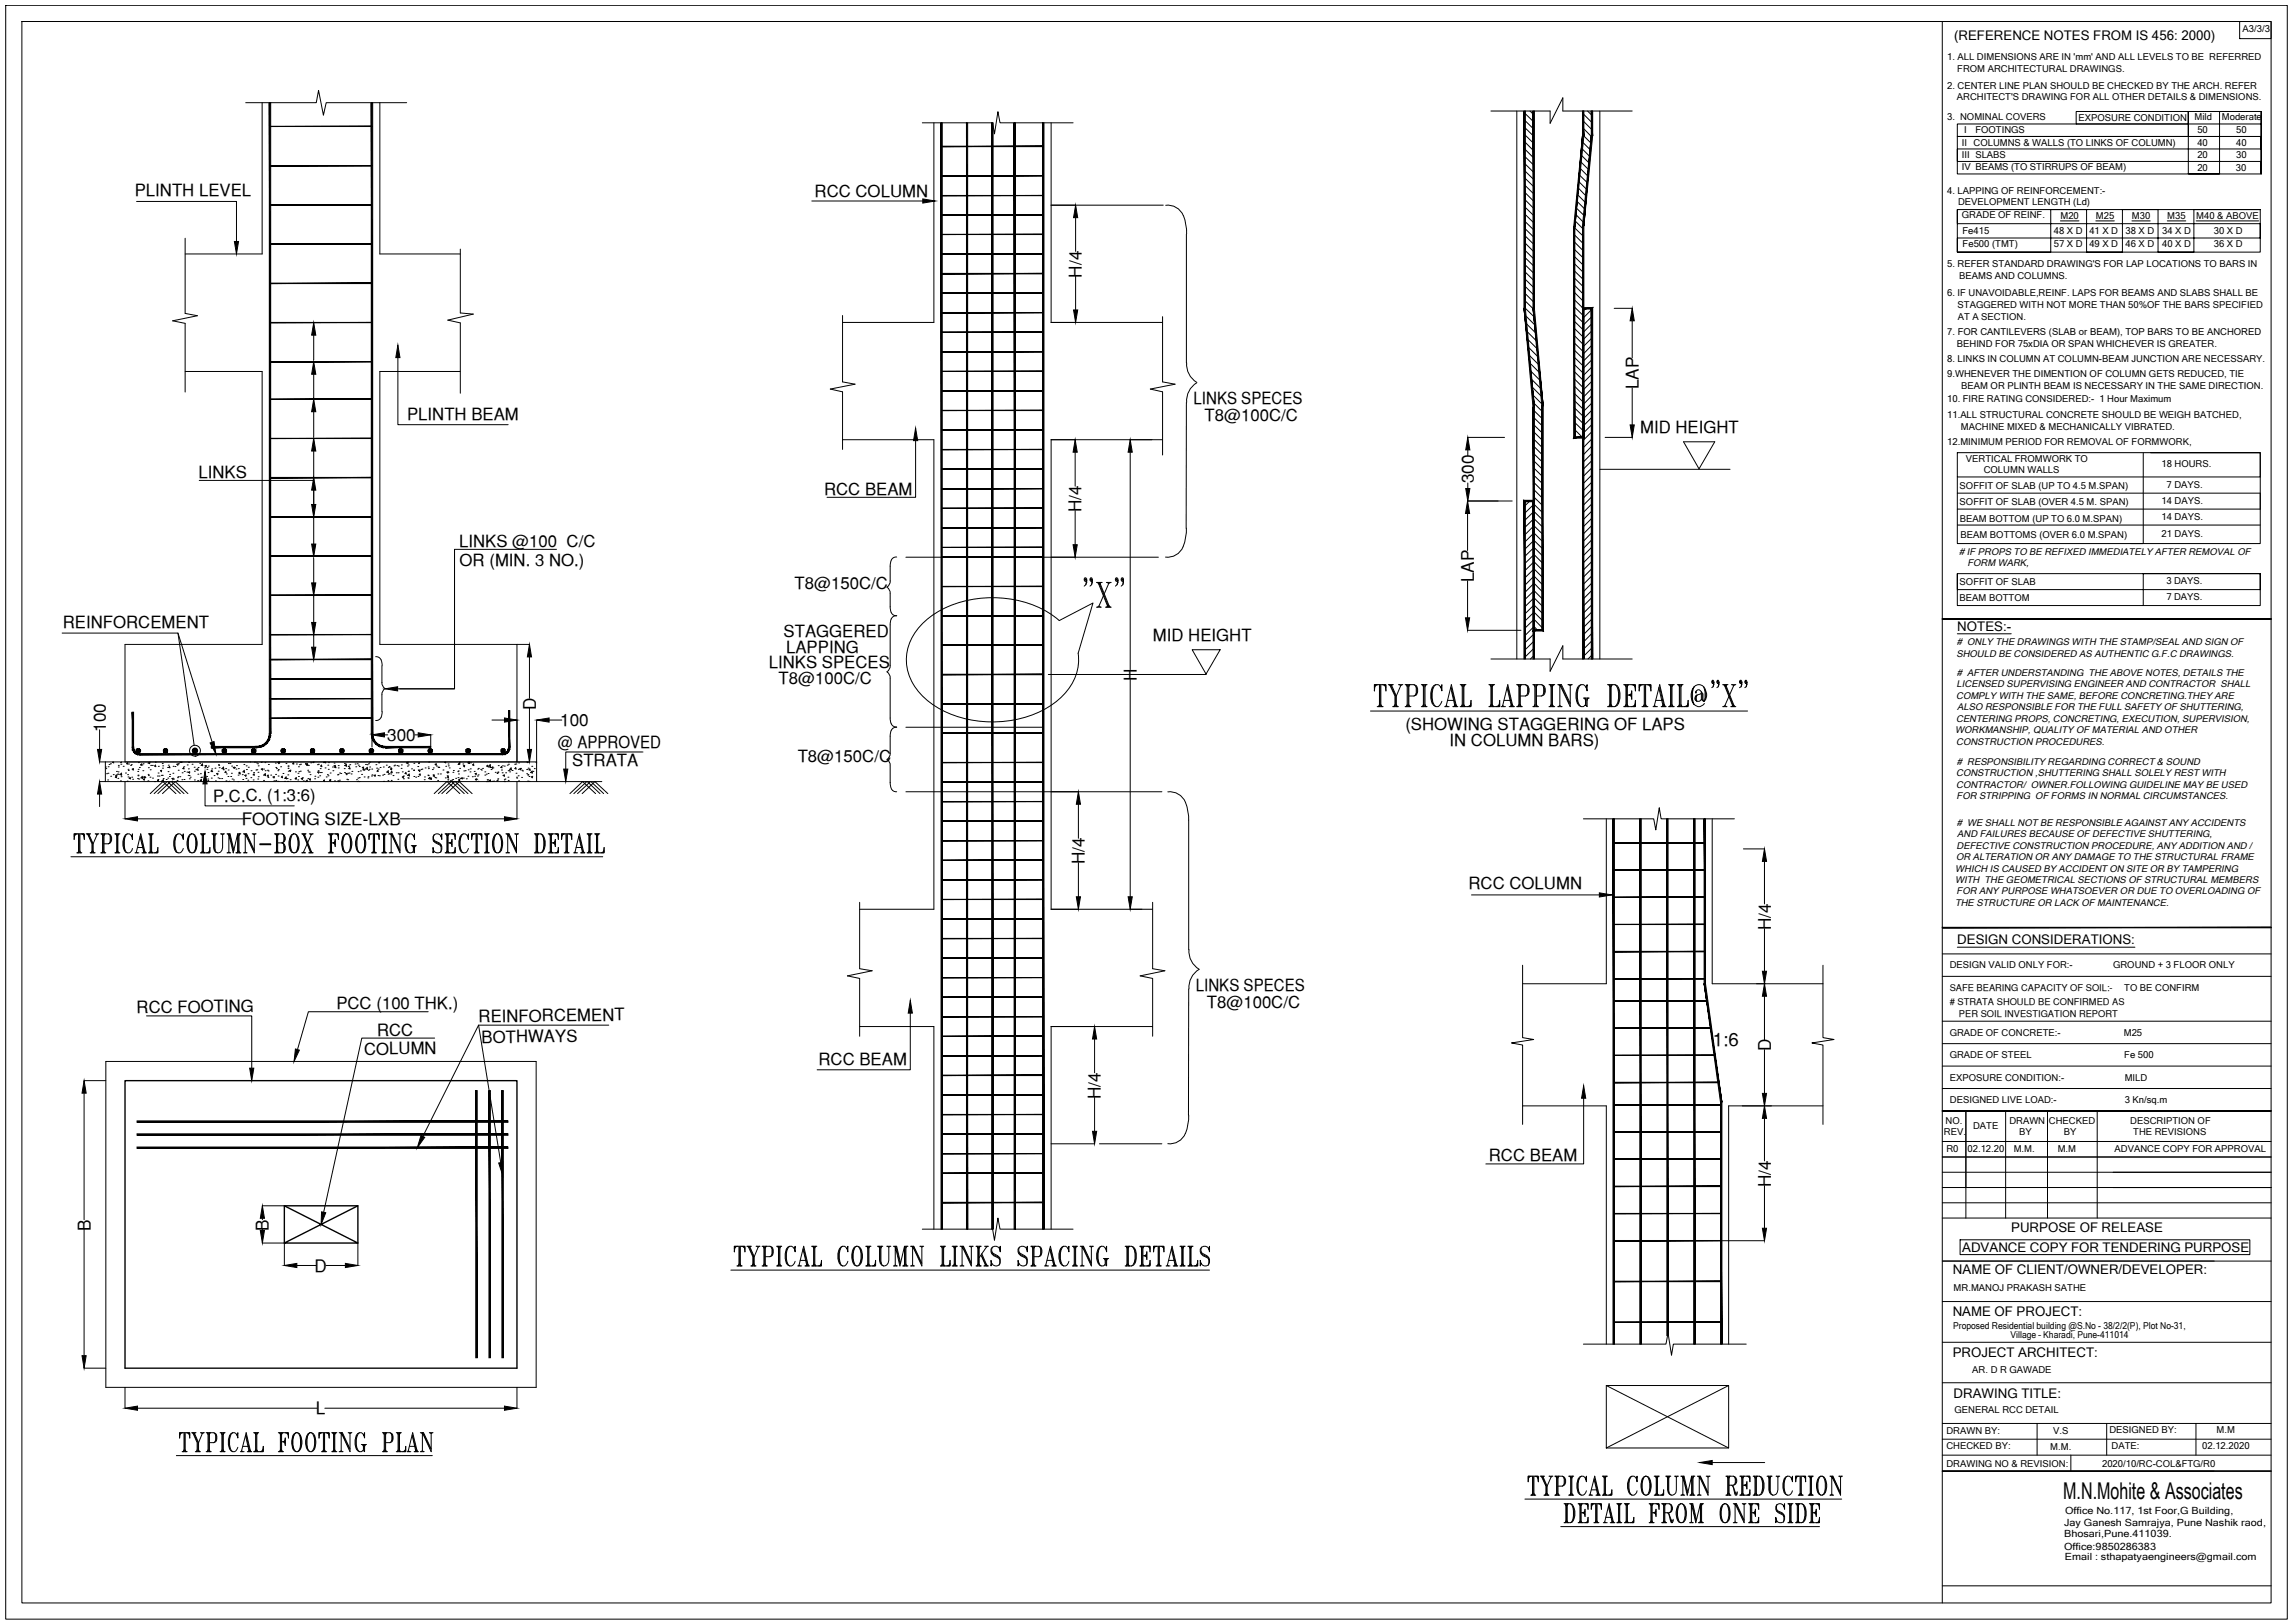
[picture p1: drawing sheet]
<svg xmlns="http://www.w3.org/2000/svg" width="420mm" height="297mm" viewBox="0 0 420 297" stroke-linecap="round" stroke-linejoin="round" font-family="sans-serif">
<defs><g id="words">
<text font-size="4.2" x="377.7" y="274.3">M.N.Mohite &amp; Associates</text>
<text font-size="3.4" x="313.6" y="191.4">1:6</text>
<g font-size="3.1">
<text x="24.7" y="35.9">PLINTH LEVEL</text>
<text x="149.1" y="36.1">RCC COLUMN</text>
<text x="198" y="50.8" transform="rotate(-90 198 50.8)">H/4</text>
<text x="300" y="71.2" transform="rotate(-90 300 71.2)">LAP</text>
<text x="74.5" y="76.9">PLINTH BEAM</text>
<text x="218.5" y="74">LINKS SPECES</text>
<text x="220.5" y="77.1">T8@100C/C</text>
<text x="300.3" y="79.2">MID HEIGHT</text>
<text x="36.4" y="87.5">LINKS</text>
<text x="269.8" y="88.5" transform="rotate(-90 269.8 88.5)">300</text>
<text x="150.9" y="90.7">RCC BEAM</text>
<text x="197.9" y="93.8" transform="rotate(-90 197.9 93.8)">H/4</text>
<text x="84.1" y="100.1">LINKS @100 C/C</text>
<text x="84.1" y="103.5">OR (MIN. 3 NO.)</text>
<text x="145.4" y="107.8">T8@150C/C</text>
<text x="269.8" y="106.6" transform="rotate(-90 269.8 106.6)">LAP</text>
<text x="11.5" y="114.9">REINFORCEMENT</text>
<text x="143.5" y="116.6">STAGGERED</text>
<text x="143.9" y="119.5">LAPPING</text>
<text x="211.1" y="117.4">MID HEIGHT</text>
<text x="140.7" y="122.3">LINKS SPECES</text>
<text x="142.5" y="125.1">T8@100C/C</text>
<text x="208.1" y="124.6" transform="rotate(-90 208.1 124.6)">H</text>
<text x="98.1" y="129.9" transform="rotate(-90 98.1 129.9)">D</text>
<text x="19.4" y="133.9" transform="rotate(-90 19.4 133.9)">100</text>
<text x="70.9" y="135.6">300</text>
<text x="102.1" y="136.9">@ APPROVED</text>
<text x="102.6" y="132.9">100</text>
<text x="257.3" y="133.6">(SHOWING STAGGERING OF LAPS</text>
<text x="265.4" y="136.6">IN COLUMN BARS)</text>
<text x="104.8" y="140.2">STRATA</text>
<text x="146" y="139.4">T8@150C/C</text>
<text x="39" y="146.8" transform="rotate(-1 39 146.8)">P.C.C. (1:3:6)</text>
<text x="44.3" y="151">FOOTING SIZE-LXB</text>
<text x="198.6" y="158.2" transform="rotate(-90 198.6 158.2)">H/4</text>
<text x="268.8" y="162.8">RCC COLUMN</text>
<text x="324.2" y="170.2" transform="rotate(-90 324.2 170.2)">H/4</text>
<text x="25" y="185.5" transform="rotate(-1 25 185.5)">RCC FOOTING</text>
<text x="61.6" y="184.6">PCC (100 THK.)</text>
<text x="218.9" y="181.4">LINKS SPECES</text>
<text x="220.9" y="184.5">T8@100C/C</text>
<text x="69" y="189.7" transform="rotate(-1 69 189.7)">RCC</text>
<text x="87.6" y="187.1" transform="rotate(-1 87.6 187.1)">REINFORCEMENT</text>
<text x="88.2" y="190.9" transform="rotate(-1 88.2 190.9)">BOTHWAYS</text>
<text x="66.7" y="193" transform="rotate(-1 66.7 193)">COLUMN</text>
<text x="149.8" y="194.9">RCC BEAM</text>
<text x="324.2" y="192.4" transform="rotate(-90 324.2 192.4)">D</text>
<text x="201.5" y="201.1" transform="rotate(-90 201.5 201.1)">H/4</text>
<text x="272.6" y="212.4">RCC BEAM</text>
<text x="324.2" y="217.3" transform="rotate(-90 324.2 217.3)">H/4</text>
<text x="16.5" y="225.2" transform="rotate(-90 16.5 225.2)">B</text>
<text x="49.2" y="225.2" transform="rotate(-90 49.2 225.2)">B</text>
<text x="57.6" y="232.7">D</text>
<text x="57.8" y="258.9">L</text>
</g>
<g font-size="2.4">
<text x="357.7" y="7.4">(REFERENCE NOTES FROM IS 456: 2000)</text>
<text x="358.3" y="115.5">NOTES:-</text>
<text x="358.3" y="172.8">DESIGN CONSIDERATIONS:</text>
<text x="368.2" y="225.5">PURPOSE OF RELEASE</text>
<text x="357.5" y="233.2">NAME OF CLIENT/OWNER/DEVELOPER:</text>
<text x="359.2" y="229.1">ADVANCE COPY FOR TENDERING PURPOSE</text>
<text x="357.5" y="240.9">NAME OF PROJECT:</text>
<text x="357.5" y="248.3">PROJECT ARCHITECT:</text>
<text x="357.7" y="255.9">DRAWING TITLE:</text>
</g>
<g font-size="1.8">
<text x="377.9" y="279.2">Jay Ganesh Samrajya, Pune Nashik raod,</text>
<text x="377.9" y="281.4">Bhosari,Pune.411039.</text>
<text x="378.1" y="277.1">Office No.117, 1st Foor,G Building,</text>
<text x="377.9" y="283.6">Office:9850286383</text>
<text x="378" y="285.6">Email : sthapatyaengineers@gmail.com</text>
</g>
<g font-size="1.7">
<text x="410.6" y="5.8">A3/3/3</text>
<text x="356.5" y="10.9">1. ALL DIMENSIONS ARE IN 'mm' AND ALL LEVELS TO BE REFERRED</text>
<text x="356.5" y="16.3">2. CENTER LINE PLAN SHOULD BE CHECKED BY THE ARCH. REFER</text>
<text x="358.3" y="13.1">FROM ARCHITECTURAL DRAWINGS.</text>
<text x="356.5" y="21.9">3. NOMINAL COVERS</text>
<text x="358.2" y="18.3">ARCHITECT'S DRAWING FOR ALL OTHER DETAILS &amp; DIMENSIONS.</text>
<text x="380.5" y="22.1">EXPOSURE CONDITION</text>
<text x="401.8" y="21.9">Mild</text>
<text x="406.8" y="21.9">Moderate</text>
<text x="359.2" y="26.7">II COLUMNS &amp; WALLS (TO LINKS OF COLUMN)</text>
<text x="359.2" y="28.9">III SLABS</text>
<text x="359.6" y="24.4">I</text>
<text x="361.6" y="24.4">FOOTINGS</text>
<text x="402.3" y="24.4">50</text>
<text x="402.3" y="26.7">40</text>
<text x="402.3" y="28.9">20</text>
<text x="409.4" y="24.4">50</text>
<text x="409.4" y="26.7">40</text>
<text x="409.4" y="28.9">30</text>
<text x="356.5" y="35.6">4. LAPPING OF REINFORCEMENT:-</text>
<text x="359.2" y="31.2">IV BEAMS (TO STIRRUPS OF BEAM)</text>
<text x="402.3" y="31.3">20</text>
<text x="409.3" y="31.3">30</text>
<text x="358.5" y="37.5">DEVELOPMENT LENGTH (Ld)</text>
<text x="359.2" y="39.9">GRADE OF REINF.</text>
<text x="377.2" y="40.1">M20</text>
<text x="383.7" y="40.1">M25</text>
<text x="390.3" y="40.1">M30</text>
<text x="396.8" y="40">M35</text>
<text x="402.1" y="40">M40 &amp; ABOVE</text>
<text x="359.3" y="42.9">Fe415</text>
<text x="359.3" y="45.2">Fe500 (TMT)</text>
<text x="376" y="42.9">48 X D</text>
<text x="376" y="45.2">57 X D</text>
<text x="382.5" y="42.9">41 X D</text>
<text x="382.5" y="45.2">49 X D</text>
<text x="389.1" y="42.9">38 X D</text>
<text x="389.1" y="45.2">46 X D</text>
<text x="395.8" y="42.9">34 X D</text>
<text x="395.8" y="45.2">40 X D</text>
<text x="405.3" y="42.8">30 X D</text>
<text x="405.3" y="45.1">36 X D</text>
<text x="356.5" y="48.9">5. REFER STANDARD DRAWING'S FOR LAP LOCATIONS TO BARS IN</text>
<text x="358.7" y="51.1">BEAMS AND COLUMNS.</text>
<text x="356.5" y="54.2">6. IF UNAVOIDABLE,REINF. LAPS FOR BEAMS AND SLABS SHALL BE</text>
<text x="358.4" y="56.4">STAGGERED WITH NOT MORE THAN 50%OF THE BARS SPECIFIED</text>
<text x="358.4" y="58.6">AT A SECTION.</text>
<text x="356.5" y="61.3">7. FOR CANTILEVERS (SLAB or BEAM), TOP BARS TO BE ANCHORED</text>
<text x="358.2" y="63.5">BEHIND FOR 75xDIA OR SPAN WHICHEVER IS GREATER.</text>
<text x="356.5" y="66.3">8. LINKS IN COLUMN AT COLUMN-BEAM JUNCTION ARE NECESSARY.</text>
<text x="356.5" y="69">9.WHENEVER THE DIMENTION OF COLUMN GETS REDUCED, TIE</text>
<text x="359.1" y="71.2">BEAM OR PLINTH BEAM IS NECESSARY IN THE SAME DIRECTION.</text>
<text x="356.5" y="73.7">10. FIRE RATING CONSIDERED:- 1 Hour Maximum</text>
<text x="356.5" y="76.6">11.ALL STRUCTURAL CONCRETE SHOULD BE WEIGH BATCHED,</text>
<text x="356.5" y="81.5">12.MINIMUM PERIOD FOR REMOVAL OF FORMWORK,</text>
<text x="359" y="78.8">MACHINE MIXED &amp; MECHANICALLY VIBRATED.</text>
<text x="358.8" y="89.4">SOFFIT OF SLAB (UP TO 4.5 M.SPAN)</text>
<text x="359.9" y="84.6">VERTICAL FROMWORK TO</text>
<text x="363.2" y="86.5">COLUMN WALLS</text>
<text x="395.7" y="85.6">18 HOURS.</text>
<text x="396.6" y="89.3">7 DAYS.</text>
<text x="358.8" y="92.4">SOFFIT OF SLAB (OVER 4.5 M. SPAN)</text>
<text x="358.8" y="95.5">BEAM BOTTOM (UP TO 6.0 M.SPAN)</text>
<text x="395.7" y="92.2">14 DAYS.</text>
<text x="395.7" y="95.2">14 DAYS.</text>
<text x="358.7" y="101.5"># IF PROPS TO BE REFIXED IMMEDIATELY AFTER REMOVAL OF</text>
<text x="358.9" y="98.5">BEAM BOTTOMS (OVER 6.0 M.SPAN)</text>
<text x="395.7" y="98.3">21 DAYS.</text>
<text x="358.8" y="107.1">SOFFIT OF SLAB</text>
<text x="360.2" y="103.6">FORM WARK,</text>
<text x="396.6" y="106.9">3 DAYS.</text>
<text x="358.8" y="110">BEAM BOTTOM</text>
<text x="396.6" y="109.9">7 DAYS.</text>
<text x="358.3" y="118.1"># ONLY THE DRAWINGS WITH THE STAMP/SEAL AND SIGN OF</text>
<text x="358.2" y="120.2">SHOULD BE CONSIDERED AS AUTHENTIC G.F.C DRAWINGS.</text>
<text x="358.2" y="125.8">LICENSED SUPERVISING ENGINEER AND CONTRACTOR SHALL</text>
<text x="358.3" y="123.7"># AFTER UNDERSTANDING THE ABOVE NOTES, DETAILS THE</text>
<text x="358.1" y="127.9">COMPLY WITH THE SAME, BEFORE CONCRETING.THEY ARE</text>
<text x="358.3" y="130">ALSO RESPONSIBLE FOR THE FULL SAFETY OF SHUTTERING,</text>
<text x="358" y="134.2">WORKMANSHIP, QUALITY OF MATERIAL AND OTHER</text>
<text x="358.1" y="132.1">CENTERING PROPS, CONCRETING, EXECUTION, SUPERVISION,</text>
<text x="358.1" y="136.3">CONSTRUCTION PROCEDURES.</text>
<text x="358.1" y="142.1">CONSTRUCTION ,SHUTTERING SHALL SOLELY REST WITH</text>
<text x="358.3" y="140"># RESPONSIBILITY REGARDING CORRECT &amp; SOUND</text>
<text x="358.1" y="144.2">CONTRACTOR/ OWNER.FOLLOWING GUIDELINE MAY BE USED</text>
<text x="358.2" y="146.3">FOR STRIPPING OF FORMS IN NORMAL CIRCUMSTANCES.</text>
<text x="358.2" y="155.3">DEFECTIVE CONSTRUCTION PROCEDURE, ANY ADDITION AND /</text>
<text x="358.3" y="151.1"># WE SHALL NOT BE RESPONSIBLE AGAINST ANY ACCIDENTS</text>
<text x="358.3" y="153.2">AND FAILURES BECAUSE OF DEFECTIVE SHUTTERING,</text>
<text x="358" y="159.5">WHICH IS CAUSED BY ACCIDENT ON SITE OR BY TAMPERING</text>
<text x="358" y="161.6">WITH THE GEOMETRICAL SECTIONS OF STRUCTURAL MEMBERS</text>
<text x="358.1" y="157.4">OR ALTERATION OR ANY DAMAGE TO THE STRUCTURAL FRAME</text>
<text x="357.9" y="165.8">THE STRUCTURE OR LACK OF MAINTENANCE.</text>
<text x="358.2" y="163.7">FOR ANY PURPOSE WHATSOEVER OR DUE TO OVERLOADING OF</text>
<text x="356.9" y="177.2">DESIGN VALID ONLY FOR:-</text>
<text x="386.9" y="177.2">GROUND + 3 FLOOR ONLY</text>
<text x="356.9" y="181.4">SAFE BEARING CAPACITY OF SOIL:-</text>
<text x="356.9" y="184"># STRATA SHOULD BE CONFIRMED AS</text>
<text x="388.9" y="181.4">TO BE CONFIRM</text>
<text x="356.9" y="189.6">GRADE OF CONCRETE:-</text>
<text x="358.6" y="186.1">PER SOIL INVESTIGATION REPORT</text>
<text x="388.8" y="189.6">M25</text>
<text x="356.9" y="193.7">GRADE OF STEEL</text>
<text x="357" y="197.8">EXPOSURE CONDITION:-</text>
<text x="388.9" y="193.7">Fe 500</text>
<text x="389" y="197.8">MILD</text>
<text x="357" y="201.9">DESIGNED LIVE LOAD:-</text>
<text x="389" y="201.9">3 Kn/sq.m</text>
<text x="355.9" y="207.7">REV.</text>
<text x="356.2" y="205.7">NO.</text>
<text x="361.2" y="206.7">DATE</text>
<text x="367.9" y="205.7">DRAWN</text>
<text x="369.7" y="207.7">BY</text>
<text x="375.1" y="205.7">CHECKED</text>
<text x="377.8" y="207.7">BY</text>
<text x="390" y="205.7">DESCRIPTION OF</text>
<text x="390.6" y="207.7">THE REVISIONS</text>
<text x="356.3" y="210.8">R0</text>
<text x="360.2" y="210.8">02.12.20</text>
<text x="368.7" y="210.8">M.M.</text>
<text x="376.7" y="210.8">M.M</text>
<text x="387.1" y="210.8">ADVANCE COPY FOR APPROVAL</text>
<text x="357.7" y="236.3">MR.MANOJ PRAKASH SATHE</text>
<text x="357.6" y="243.2">Proposed Residential building @S.No - 38/2/2(P), Plot No-31,</text>
<text x="368.1" y="244.9">Village – Kharadi, Pune-411014</text>
<text x="361.1" y="251.2">AR. D R GAWADE</text>
<text x="356.3" y="262.5">DRAWN BY:</text>
<text x="357.8" y="258.6">GENERAL RCC DETAIL</text>
<text x="375.9" y="262.4">V.S</text>
<text x="386.2" y="262.3">DESIGNED BY:</text>
<text x="405.8" y="262.3">M.M</text>
<text x="356.3" y="268.4">DRAWING NO &amp; REVISION:</text>
<text x="356.3" y="265.3">CHECKED BY:</text>
<text x="375.4" y="265.3">M.M.</text>
<text x="384.8" y="268.5">2020/10/RC-COL&amp;FTG/R0</text>
<text x="386.6" y="265.3">DATE:</text>
<text x="403.2" y="265.3">02.12.2020</text>
</g>
</g></defs>
<!-- layer: SEC_  SECTION -->
<g fill="none" stroke="#000" stroke-width=".18">
<path d="M45 18.8h12.9l.4-2.2 .9 4.5 .5-2.3h14.8M48 18.8v27.7h-14.1M69.5 18.8v27.7h14.8M168.9 22.5h12.8l.4 2 .6-4.1 .4 2.1h13.4M171 22.5v36.5h-16.8M192.4 22.5v36.5h20.4M273 20.3h10.8v2.3l2.3-4.7v2.4h12.7M277.7 20.3v100.3M292.9 20.3v100.3M33.9 43.6v13.8l2.2 .4-4.5 .9 2.3 .5v12.6M84.3 45.6v11.7l2.3 .2-4.6 1.1 2.3 .5v12.9M154.2 57.7v12.2l2.3 .4-4.5 .9 2.2 .5v10.6"/>
<path d="M212.8 58v11.9l2.3 .4-4.5 .9 2.2 .5v11.6M33.9 68h14.1v49.9h-25.1v21.5M84.2 68h-14.7v49.9h25.1v21.5M154.2 80.5h16.8v85.9h-13.6M212.8 80.5h-20.4v85.9h18.6M292.9 85.9h23.8M308.2 80.9h5.7l-2.8 4.9zM273 120.6h10.8v2.3l2.3-4.7v2.4h12.7M98.2 143v-3.6h-78.9v3.6h90.9M289.9 149.9h12.9l.3 2 .7-4.1 .3 2.1h13.4M294.1 149.9v30.1h-15.3M313.5 149.9v30.1h20.2"/>
<path d="M157.4 165.1v12.2l2.3 .4-4.6 .9 2.3 .5v10.6M211 165.1v12.2l2.3 .4-4.6 .9 2.3 .5v10.6M278.8 176.7v13.2l2 .3-4.1 .7 2.1 .4v14.5M333.7 176.7v13.2l2.1 .3-4.1 .7 2 .4v14.5M19.4 194.3h78.8v59.6h-78.8zM157.4 187.9h13.6v37.1M211 187.9h-18.6v37.1M278.8 202.4h15.3v43.6M333.7 202.4h-17.2v43.6M168.9 225h12.8l.4 2 .6-4.1 .4 2.1h13.4M289.9 246h15.1l.4-2 .6 4 .4-2h13.3M294.1 253.6h22.4v11.4h-22.4z"/>
<path d="M294.1 253.6l22.4 11.4M316.5 253.6l-22.4 11.4"/>
</g>
<!-- layer: SEC_  DIMENSION -->
<g fill="none" stroke="#000" stroke-width=".18">
<path d="M25 36.9h18.3v7.3M148.6 36.8h20.3M192.4 37.5h20.6M196.9 39.8v6.2M213.4 37.6a3.1 3.1 0 0 1 3.2 1.9M216.6 39.4l.5 1.7 .1 1.7M192.4 59h4.5M196.9 50.5v6.2M217.2 42.9v23.5M295.5 56.4h3.3M298.8 58.7v6.8M57.4 61.3v4.6"/>
<path d="M57.4 68.5v4.6M57.4 75.4v4.5M72.8 65.4v12.3h20.2M217.2 73.7v23M217.3 66.4a3.8 3.8 0 0 0 1.8 3.6M219.1 70.1a3.8 3.8 0 0 0-1.8 3.5M298.8 71v6.8M36.5 87.9h20.9v4.4M57.4 82.6v5.3M57.4 89.7v4.6M57.4 94.6v5M167.6 80.6v10.4h-16.2"/>
<path d="M192.4 80.5h4.4M196.8 82.8v6.2M196.8 93.5v6.2M206.9 80.5h4M206.9 82.8v39.8M217.2 96.7l-.1 1.7-.5 1.7M268.7 91.7h8.1M268.7 94v6.8M268.7 80.1h6.7M268.7 82.3v1.1M268.7 88.4v1M293.9 80.1h4.9"/>
<path d="M32.6 115.9l6.2 19.9M57.4 102.2v4.5M57.4 109v9.4M83.2 100.5v25.6h-10.4M94.6 117.9h2.3M101.9 100.5h-18.7v25.6h-10M162.4 107.5a1.22 1.22 0 0 1 .6 1.1v2.7l.2 .8M163 114.4v7.4M163.2 102.6l-.2 .8v2.9a1.21 1.21 0 0 1-.6 1.1M163.2 112.1a.99 .99 0 0 0 1 .6 1.32 1.32 0 0 0-1.2 1.6M164.2 101.9a.95 .95 0 0 0-1 .6M165.8 102h46.3"/>
<path d="M193.9 113.6a19.8 19.8 0 0 0-17.5-3.5 14.4 14.4 0 0 0-9.7 7.1 9 9 0 0 0 2.8 10.8 20.1 20.1 0 0 0 19.2 2.9 13 13 0 0 0 8.4-7.8l.4-2.4-.1-1.2 2.7-9.1-6.2 3.2M198.6 106h.2v.2h-.2zM198.8 107l.2-.8-.2 .2h-.2l-.1-.2 .1-.5h.2a1.08 1.08 0 0 1-.3 1.6M198.8 106.4l.2 .2M199.7 106h.1v.2h-.1zM199.8 107l.2-.8-.2 .2h-.1l-.2-.2 .2-.5h.1a1.19 1.19 0 0 1-.3 1.6M199.8 106.4l.2 .2M200.7 106.6h1.1M200.7 111.1h.9M200.9 106.6l.4 .4 .2-.4M200.9 111.1l.3-.2 .3 .2M201 106.6l1.8 4.5"/>
<path d="M201.2 106.6l1.8 4.5M201.3 106.6l1.8 4.5M201.6 106.6l-.3 .2M202.4 111.1h1M202.6 106.6h.8M202.7 106.6l.3 .2 .3-.2M202.7 111.1l.1-.4 .5 .4M202.8 110.9l-.2 .2M203 106.8l-1.8 4.1M204.3 106h.2v.2h-.2zM204.5 107l.2-.8-.2 .2h-.2l-.1-.2 .1-.5h.2a1.08 1.08 0 0 1-.3 1.6M204.5 106.4l.2 .2"/>
<path d="M205.4 106h.2v.2h-.2zM205.6 107l.1-.8-.1 .2h-.2l-.1-.2 .1-.5h.2a1.19 1.19 0 0 1-.3 1.6M205.6 106.4l.1 .2M216.6 100.1a3.1 3.1 0 0 1-3.2 1.9M218.3 118.9h5.1l-2.6 4.5zM268.7 115.4h9.8M268.7 106.3v6.8M18.2 139.4h1.1M18.2 133.6v3.6M68.1 134.5v2.2M68.8 120.2a.95 .95 0 0 1 1 .6M69.8 131.3a.95 .95 0 0 1-1 .6"/>
<path d="M69.8 120.8l.2 1M69.9 121.9v3a1.21 1.21 0 0 0 .6 1.1 1.21 1.21 0 0 0-.6 1.2M69.9 127.2v3M70 130.2l-.2 1.1M70.4 134.5h.6M76 134.5h.6M78.9 134.5v2.2M90.1 131.8h2.3M94.6 131.8v7.6h2.3M96.9 120.2v7.6M96.9 129.6v7.6M98.2 131.8v7.6"/>
<path d="M100.5 131.8h2.4M117.7 137.6h-14.1v3.2M162.4 123a1.22 1.22 0 0 1 .6 1.1v7.3a1.35 1.35 0 0 0 1.2 1.6M163 137.8a1.21 1.21 0 0 1-.6 1.2 1.21 1.21 0 0 1 .6 1.1M163 121.8a1.21 1.21 0 0 1-.6 1.1M164.2 133.1a1.32 1.32 0 0 0-1.2 1.7v3.1M165.8 133.1h25.2M191.9 123.4h28.9M206.9 124.3v39.8M18.2 143h1.1M18.2 145.3v2.3M22.9 143v6.9"/>
<path d="M25.2 149.9h19.4M37.5 143.5v4h16.4M73.3 149.9h19.1M94.6 143v6.9M163 140.2v3.1M163 143.2a1.36 1.36 0 0 0 1.2 1.7M165.8 144.9h46.9M197.4 147.2v6.2M197.4 157.9v6.2M213.8 144.9a3.1 3.1 0 0 1 3.2 1.9M217 146.8l.5 1.7 .1 1.7M217.6 150.2v23.6"/>
<path d="M319.2 155.4h3.8M323 157.6v7.8M192.4 166.4h5M206.9 166.4h2.2M217.7 173.8a3.9 3.9 0 0 0 1.8 3.6 3.8 3.8 0 0 0-1.8 3.6M269.4 163.8h23.4M323 170v7.8M15.4 197.8h4M26.8 185.9h19.3v9.6M78.4 185.2h-21.9l-2 6.9M79.6 190h-13.4l-6.9 31.9M87.6 187.6l4.1 25.2"/>
<path d="M111.4 187.6h-23.8l-10.2 20.4M166.7 185.4v10.4h-17.1M192.4 187.9h8M200.4 190.2v6.1M217.6 181v23.1M321.6 180h1.4M323 180h.1M323 182.3v8M323 192.1v8M15.4 200.1v23.1M192.4 209.3h8M200.4 200.9v6.2"/>
<path d="M201.3 209.3h11.4M217 207.4a3.1 3.1 0 0 1-3.2 1.9M217.6 204.1l-.1 1.7-.5 1.7M289.9 201v12h-17.9M319 202.4h5.3M323 204.7v7.8M323 217v7.8M15.4 225v23.1M48 227.5h4.1v4.1M48 220.7h4.1M48 223v.2M48 225v.2"/>
<path d="M54.3 231.6h3.6M59.7 231.6h3.5M65.5 227.5v4.1M315.1 227.1h7.9M15.4 250.4h4M22.9 253.9v3.8M25.2 257.7h32.9M59.5 257.7h32.9M94.6 253.9v3.8M313.5 267.7h9.6"/>
</g>
<g fill="#000" stroke="#000" stroke-width=".18">
<path d="M168.9 36.4l2.3 .4-2.3 .4zM196.9 37.5l.4 2.3h-.8zM42.9 44.2h.8l-.4 2.3zM196.5 56.7h.8l-.4 2.3zM298.8 56.4l.4 2.3h-.8zM57.4 66.2l.4 2.3h-.7zM57.4 73.1l.4 2.3h-.7zM57.4 59.1l.4 2.2h-.7zM72.8 63.2l.4 2.2h-.7zM298.4 77.8h.8l-.4 2.3zM57.4 80.2l.4 2.4h-.7zM57.4 87.4l.4 2.3h-.7z"/>
<path d="M57.1 99.6h.7l-.4 2.3zM57.1 92.3h.7l-.4 2.3zM167.6 78.4l.4 2.2h-.8zM196.8 80.5l.4 2.3h-.7zM196.5 99.7h.7l-.4 2.3zM206.9 80.5l.4 2.3h-.8zM268.7 91.7l.4 2.3h-.8zM268.7 80.1l.4 2.2h-.8zM268.3 89.4h.8l-.4 2.3zM57.1 106.7h.7l-.4 2.3zM57.1 113.9h.7l-.4 2.3zM57.1 118.4h.7l-.4 2.4z"/>
<path d="M268.3 113.1h.8l-.4 2.3zM17.9 137.2h.7l-.4 2.2zM38.5 136l.7-.3 .3 2.3zM68.1 134.5l2.3-.4v.8zM70.5 126.1l2.3-.4v.7zM76.6 134.1l2.3 .4-2.3 .4zM92.4 131.4l2.2 .4-2.2 .4zM96.9 117.9l.4 2.3h-.8zM96.5 137.2h.8l-.4 2.2zM98.2 131.8l2.3-.4v.8zM18.2 143l.4 2.3h-.7zM22.9 149.9l2.3-.4v.7z"/>
<path d="M37.5 141.2l.4 2.3h-.7zM92.4 149.5l2.2 .4-2.2 .3zM103.2 140.8h.8l-.4 2.2zM197.4 144.9l.4 2.3h-.8zM323 155.4l.4 2.2h-.7zM197 164.1h.8l-.4 2.3zM206.5 164.1h.8l-.4 2.3zM292.8 163.4l2.3 .4-2.3 .4zM322.7 177.8h.7l-.4 2.2zM45.7 195.5h.8l-.4 2.3zM54.1 192l.7 .2-1 2.1zM166.7 183.1l.3 2.3h-.7z"/>
<path d="M200.4 187.9l.4 2.3h-.8zM323 180l.4 2.3h-.7zM15.4 197.8l.4 2.3h-.8zM77.1 207.8l.7 .4-1.4 1.9zM91.3 212.9l.7-.2v2.4zM200 207.1h.8l-.4 2.2zM289.9 198.7l.4 2.3h-.8zM323 202.4l.4 2.3h-.7zM322.7 200.1h.7l-.4 2.3zM47.7 225.2h.7l-.4 2.3zM48 220.7l.4 2.3h-.7zM52.1 231.6l2.2-.4v.8z"/>
<path d="M58.9 221.8l.7 .2-.8 2.1zM63.2 231.2l2.3 .4-2.3 .4zM322.7 224.8h.7l-.4 2.3zM15 248.1h.8l-.4 2.3zM22.9 257.7l2.3-.4v.8zM92.4 257.3l2.2 .4-2.2 .4zM311.2 267.7l2.3-.4v.8z"/>
</g>
<!-- layer: SEC_Main Title -->
<g fill="none" stroke="#000" stroke-width=".18">
<path d="M250.9 130.1h69M251.7 125.3l-.1 1.1v-1.1h2.1v1.1l-.1-1.1M251.9 125.3l-.3 .6M252 125.3l-.4 .4M252.1 129.3h1.1M252.3 125.3l-.7 .2M252.5 125.3v4M252.5 129.1l-.2 .2M252.5 128.9l-.1 .4M252.7 125.5v3.6M252.8 125.3v4M252.8 128.9l.1 .4"/>
<path d="M252.8 129.1l.3 .2M253.1 125.3l.6 .2M253.4 125.3l.3 .4M253.5 125.3l.2 .6M254.2 125.3h.9M254.3 125.3l.2 .2M254.4 125.3l1 2.1v1.9M254.5 125.3l1 2.1v1.7M254.7 125.3l.9 2.1v1.9M255 129.3h1M255 125.3l-.3 .2M255.4 129.1l-.3 .2"/>
<path d="M255.4 128.9l-.2 .4M255.6 128.9l.2 .4M255.6 129.1l.3 .2M256 125.3h.8M256.2 125.3l.2 .2 .3-.2M256.4 125.5l-.8 1.9M257.2 125.3h1.7a1.08 1.08 0 0 1 .5 1.7l-.1 .2-.4 .2h-1M257.2 129.3h1.1M257.4 125.3l.2 .2M257.5 125.3l.1 .4M257.6 125.3v4M257.6 129.1l-.2 .2"/>
<path d="M257.6 128.9l-.1 .4M257.8 125.5v3.6M257.9 125.3v4M257.9 128.9l.1 .4M257.9 129.1l.3 .2M258 125.3l-.1 .4M258.2 125.3l-.3 .2M258.9 125.3l.2 .2 .2 .4v.9l-.2 .4-.2 .2M259.3 125.7l.1 .4-.1 .9M260.2 129.3h1.1M260.2 125.3h1.1M260.3 125.3l.3 .2"/>
<path d="M260.5 125.3l.1 .4M260.6 125.3v4M260.6 129.1l-.3 .2M260.6 128.9l-.1 .4M260.7 125.5v3.6M260.9 125.3v4M260.9 128.9l.1 .4M260.9 129.1l.2 .2M261 125.3l-.1 .4M261.1 125.3l-.2 .2M262.3 125.9a3.8 3.8 0 0 0 0 2.8M262.9 125.3a2.43 2.43 0 0 0-.7 2.5l.1 .8 .6 .7"/>
<path d="M263.8 125.9l.2-.6v1.1l-.2-.5a.9 .9 0 0 0-1-.6 .9 .9 0 0 0-.7 .9 2.51 2.51 0 0 0 .8 3.1 1.07 1.07 0 0 0 1.1-.9M264.5 129.3h.8M264.6 129.3l.2-.2 .2 .2M264.8 129.1l.9-3.8 .9 4M265 128.2h1.2M265.6 125.9l.8 3.4M265.7 125.9l.8 3.4M266 129.3h.9M266.4 129.1l-.3 .2M266.4 128.9l-.2 .4M266.5 128.9l.3 .4M267.3 129.3h2v-1.1l-.1 1.1"/>
<path d="M267.3 125.3h1.1M267.4 125.3l.3 .2M267.6 125.3l.1 .4M267.7 125.3v4M267.7 129.1l-.3 .2M267.7 128.9l-.1 .4M267.9 125.5v3.6M268 125.3v4M268 128.9l.1 .4M268 129.1l.3 .2M268.1 125.3l-.1 .4M268.3 125.3l-.3 .2"/>
<path d="M269.3 129.1l-.6 .2M269.3 128.9l-.4 .4M269.3 128.7l-.2 .6M272.6 129.3h2v-1.1l-.2 1.1M272.6 125.3h1M272.7 125.3l.3 .2M272.8 125.3l.2 .4M273 125.3v4M273 129.1l-.3 .2M273 128.9l-.2 .4M273.1 125.5v3.6M273.2 125.3v4"/>
<path d="M273.2 128.9l.2 .4M273.2 129.1l.3 .2M273.4 125.3l-.2 .4M273.5 125.3l-.3 .2M274.6 129.1l-.7 .2M274.6 128.9l-.4 .4M274.6 128.7l-.3 .6M274.8 129.3h.8M275 129.3l.1-.2 .3 .2M275.1 129.1l.9-3.8 1 4M275.4 128.2h1.2M275.9 125.9l.8 3.4"/>
<path d="M276 125.9l.8 3.4M276.3 129.3h1M276.7 129.1l-.2 .2M276.7 128.9l-.1 .4M276.8 128.9l.3 .4M277.7 125.3h1.6a1.08 1.08 0 0 1 .5 1.7l-.1 .2-.4 .2h-1M277.7 129.3h1M277.8 125.3l.3 .2M277.9 125.3l.2 .4M278.1 125.3v4M278.1 129.1l-.3 .2M278.1 128.9l-.2 .4"/>
<path d="M278.2 125.5v3.6M278.3 125.3v4M278.3 128.9l.2 .4M278.3 129.1l.3 .2M278.5 125.3l-.2 .4M278.6 125.3l-.3 .2M279.3 125.3l.2 .2 .2 .4v.9l-.2 .4-.2 .2M279.7 125.7l.1 .4-.1 .9M280.6 125.3h1.6a1.11 1.11 0 0 1 .7 1 1.11 1.11 0 0 1-.7 1.1h-.9M280.6 129.3h1.1M280.7 125.3l.3 .2M280.9 125.3l.1 .4"/>
<path d="M281 125.3v4M281 129.1l-.3 .2M281 128.9l-.1 .4M281.2 125.5v3.6M281.3 125.3v4M281.3 128.9l.1 .4M281.3 129.1l.2 .2M281.4 125.3l-.1 .4M281.5 125.3l-.2 .2M282.2 125.3l.3 .2 .1 .4v.9l-.1 .4-.3 .2M282.6 125.7l.2 .4v.5l-.2 .4M283.6 129.3h1"/>
<path d="M283.6 125.3h1M283.7 125.3l.3 .2M283.8 125.3l.2 .4M284 125.3v4M284 129.1l-.3 .2M284 128.9l-.2 .4M284.1 125.5v3.6M284.2 125.3v4M284.2 128.9l.2 .4M284.2 129.1l.3 .2M284.4 125.3l-.2 .4M284.5 125.3l-.3 .2"/>
<path d="M285.2 129.3h.8M285.2 125.3h.7l1.6 3.4M285.3 129.3l.3-.2 .3 .2M285.3 125.3l.3 .2M285.7 125.3l1.6 3.4M287 125.3h.9M287.2 125.3l.3 .2 .2-.2M287.5 125.5v3.8l-1.9-4v3.8M288.9 125.9a3.8 3.8 0 0 0 0 2.8M289.5 125.3a2.43 2.43 0 0 0-.7 2.5l.1 .8 .6 .7M289.9 127.8h1M290 127.8l.3 .2"/>
<path d="M290.1 127.8l.2 .4M290.3 127.8v1.1l-.2 .2M290.4 125.9l.2-.6v1.1l-.2-.5a.9 .9 0 0 0-1-.6 .9 .9 0 0 0-.7 .9 2.51 2.51 0 0 0 .8 3.1h.4l.2-.2h.3l.2 .2v-1.5M290.4 128v.9M290.7 127.8l-.1 .4M290.8 127.8l-.2 .2M294.3 125.3h1.3a1.51 1.51 0 0 1 1 1.5 3.2 3.2 0 0 1-.5 2.3l-.5 .2h-1.3M294.5 125.3l.2 .2M294.6 125.3l.1 .4M294.7 125.3v4M294.7 129.1l-.2 .2M294.7 128.9l-.1 .4"/>
<path d="M294.8 125.5v3.6M295 125.3v4M295 128.9l.1 .4M295 129.1l.3 .2M295.1 125.3l-.1 .4M295.3 125.3l-.3 .2M295.6 125.3a2.43 2.43 0 0 1 .7 2.5l-.1 .8-.6 .7M296.2 125.9a3.8 3.8 0 0 1 0 2.8M297.3 125.3h2.1v1.1l-.1-1.1M297.3 129.3h2.1v-1.1l-.1 1.1M297.4 125.3l.3 .2M297.5 125.3l.2 .4"/>
<path d="M297.7 125.3v4M297.7 129.1l-.3 .2M297.7 128.9l-.2 .4M297.8 125.5v3.6M297.9 125.3v4M297.9 127.2h.8M297.9 128.9l.2 .4M297.9 129.1l.3 .2M298.1 125.3l-.2 .4M298.2 125.3l-.3 .2M298.7 126.4v1.6l-.1-.8zM298.7 126.8l-.2 .4 .2 .4"/>
<path d="M298.7 127l-.5 .2 .5 .2M298.7 125.3l.7 .2M299 125.3l.4 .4M299.2 125.3l.2 .6M299.4 129.1l-.7 .2M299.4 128.9l-.4 .4M299.4 128.7l-.2 .6M300.2 125.3l-.1 1.1v-1.1h2.1v1.1l-.1-1.1M300.3 125.3l-.2 .6M300.5 125.3l-.4 .4M300.6 129.3h1.1M300.8 125.3l-.7 .2"/>
<path d="M301 125.3v4M301 129.1l-.2 .2M301 128.9l-.1 .4M301.1 125.5v3.6M301.3 125.3v4M301.3 128.9l.1 .4M301.3 129.1l.3 .2M301.6 125.3l.6 .2M301.8 125.3l.4 .4M301.9 125.3l.3 .6M302.6 129.3h.8M302.8 129.3l.1-.2 .3 .2"/>
<path d="M302.9 129.1l1-3.8 .9 4M303.2 128.2h1.2M303.7 125.9l.8 3.4M303.9 125.9l.8 3.4M304.1 129.3h.9M304.5 129.1l-.3 .2M304.5 128.9l-.1 .4M304.7 128.9l.2 .4M305.5 129.3h1M305.5 125.3h1M305.6 125.3l.2 .2M305.7 125.3l.1 .4"/>
<path d="M305.8 125.3v4M305.8 129.1l-.2 .2M305.8 128.9l-.1 .4M306 125.5v3.6M306.1 125.3v4M306.1 128.9l.2 .4M306.1 129.1l.3 .2M306.3 125.3l-.2 .4M306.4 125.3l-.3 .2M307.1 129.3h2v-1.1l-.2 1.1M307.1 125.3h1M307.2 125.3l.3 .2"/>
<path d="M307.3 125.3l.2 .4M307.5 125.3v4M307.5 129.1l-.3 .2M307.5 128.9l-.2 .4M307.6 125.5v3.6M307.7 125.3v4M307.7 128.9l.2 .4M307.7 129.1l.3 .2M307.9 125.3l-.2 .4M308 125.3l-.3 .2M309.1 129.1l-.7 .2M309.1 128.9l-.4 .4"/>
<path d="M309.1 128.7l-.3 .6M309.9 126.2l-.2 .6 .2 1.6M310.2 125.7a3.9 3.9 0 0 0 0 3.2 2.52 2.52 0 0 1 .2-3.4 1.14 1.14 0 0 1 1.3 0 1.14 1.14 0 0 1 .5 1.1l-.2 1.8M310.5 127.4l-.1 .4 .1 .4M310.5 126.6v.2h-.1v-.2l.4-.4h.3l.2 .2 .5 .6 .1 1.4M311.5 126.6v1.4l.4 .4M311.5 126.8l-.2 .2-.9 .4-.1 .6 .4 .4-.2-.4 .2-.8M311.5 128l-.4 .4h-.4M311.6 127v1l.2 .2M311.9 125.7l.3 .4a1.71 1.71 0 0 1-.3 2.3M312 128.7a1.13 1.13 0 0 1-1.8 .2M312.2 126.2l.1 .6-.1 1.2"/>
<path d="M313.5 124.7h.1v.2h-.1zM313.6 125.7l.2-.8-.2 .2-.2-.2 .1-.4h.1a1 1 0 0 1-.2 1.4M313.6 125.1l.2 .2M314.4 124.7h.2v.2h-.2zM314.6 125.7l.1-.8-.1 .2-.3-.2 .1-.4h.2a1 1 0 0 1-.3 1.4M314.6 125.1l.1 .2M315.4 129.3h.8M315.4 125.3h.9M315.5 125.3l.4 .4 .1-.4M315.5 129.3l.3-.2 .2 .2M315.7 125.3l1.6 4M315.8 125.3l1.6 4"/>
<path d="M315.9 125.3l1.6 4M316.2 125.3l-.3 .2M316.9 129.3h.9M317 125.3h.8M317.1 125.3l.3 .2 .3-.2M317.1 129.3l.2-.4 .4 .4M317.3 129.1l-.3 .2M317.4 125.5l-1.6 3.6M318.6 124.7h.2v.2h-.2zM318.8 125.7l.1-.8-.1 .2h-.2l-.1-.2 .1-.4h.2l.1 .2v.6l-.1 .4-.3 .2M318.8 125.1l.1 .2M319.6 124.7h.1v.2h-.1z"/>
<path d="M319.7 125.7l.1-.8-.1 .2-.3-.2 .2-.4h.1a1 1 0 0 1-.3 1.4M319.7 125.1l.1 .2M13 156.8h97.3M13.7 152.6l-.1 1v-1h1.8v1l-.1-1M13.8 152.6l-.2 .5M13.9 152.6l-.3 .4M14 156.1h1M14.2 152.6l-.6 .2M14.4 152.6v3.5M14.4 156l-.2 .1M14.4 155.8l-.1 .3M14.5 152.8v3.2"/>
<path d="M14.6 152.6v3.5M14.6 155.8l.2 .3M14.6 156l.2 .1M14.8 152.6l.6 .2M15.1 152.6l.3 .4M15.2 152.6l.2 .5M15.8 152.6h.8M15.9 152.6l.2 .2M16 152.6l.8 1.8v1.7M16.1 152.6l.9 1.8v1.6M16.2 152.6l.8 1.8v1.7M16.5 156.1h.9"/>
<path d="M16.5 152.6l-.3 .2M16.8 156l-.2 .1M16.8 155.8l-.1 .3M17 155.8l.2 .3M17 156l.3 .1M17.4 152.6h.7M17.5 152.6l.3 .2 .2-.2M17.8 152.8l-.8 1.6M18.4 152.6h1.4a.98 .98 0 0 1 .7 .9 .98 .98 0 0 1-.7 .9h-.8M18.4 156.1h1M18.6 152.6l.2 .2M18.7 152.6l.1 .4"/>
<path d="M18.8 152.6v3.5M18.8 156l-.2 .1M18.8 155.8l-.1 .3M18.9 152.8v3.2M19 152.6v3.5M19 155.8l.2 .3M19 156l.2 .1M19.2 152.6l-.2 .4M19.2 152.6l-.2 .2M19.8 152.6l.3 .2 .1 .3v.9l-.1 .3-.3 .1M20.2 153l.1 .3-.1 .8M21 156.1h1"/>
<path d="M21 152.6h1M21.1 152.6l.3 .2M21.2 152.6l.2 .4M21.4 152.6v3.5M21.4 156l-.3 .1M21.4 155.8l-.2 .3M21.5 152.8v3.2M21.6 152.6v3.5M21.6 155.8l.1 .3M21.6 156l.2 .1M21.7 152.6l-.1 .4M21.8 152.6l-.2 .2"/>
<path d="M22.8 153.1a3.4 3.4 0 0 0 0 2.5M23.3 152.6a2.15 2.15 0 0 0-.5 2.2v.6l.3 .6 .2 .1M24.2 153.1v-.5v1v-.5l-.3-.3a.78 .78 0 0 0-.9-.1 .78 .78 0 0 0-.4 .8 2.78 2.78 0 0 0 .4 2.5 .79 .79 0 0 0 .8 0 .79 .79 0 0 0 .4-.7M24.7 156.1h.7M24.8 156.1l.2-.1 .2 .1M25 156l.8-3.4 .8 3.5M25.2 155.1h1M25.6 153.1l.8 3M25.8 153.1l.6 3M26 156.1h.8M26.4 156l-.3 .1M26.4 155.8l-.2 .3"/>
<path d="M26.4 155.8l.3 .3M27.2 156.1h1.7v-1l-.1 1M27.2 152.6h.9M27.3 152.6l.2 .2M27.4 152.6l.1 .4M27.5 152.6v3.5M27.5 156l-.2 .1M27.5 155.8l-.1 .3M27.6 152.8v3.2M27.8 152.6v3.5M27.8 155.8v.3M27.8 156l.2 .1"/>
<path d="M27.8 152.6v.4M28 152.6l-.2 .2M28.9 156l-.6 .1M28.9 155.8l-.3 .3M28.9 155.6l-.3 .5M32.2 153.1a2.91 2.91 0 0 0 0 2.5M32.6 152.6a2.54 2.54 0 0 0-.4 2.8l.2 .6 .2 .1M33.4 153.1l.2-.5v1a.92 .92 0 0 0-1-1 1.36 1.36 0 0 0-.8 1.4 2.62 2.62 0 0 0 .4 2 .82 .82 0 0 0 .9 0 .82 .82 0 0 0 .5-.7M34.6 153.1a3.4 3.4 0 0 0 0 2.5M34.7 152.8a.78 .78 0 0 1 .9-.1 .78 .78 0 0 1 .4 .8 2.95 2.95 0 0 1-.4 2.5 .82 .82 0 0 1-1.2-.7 2.91 2.91 0 0 1 .3-2.5zM35 152.6a2.15 2.15 0 0 0-.5 2.2l.1 .6 .2 .6 .2 .1M35.3 152.6a2.15 2.15 0 0 1 .5 2.2v.6l-.3 .6-.2 .1"/>
<path d="M35.8 153.1a3.4 3.4 0 0 1 0 2.5M36.7 156.1h1.7v-1l-.1 1M36.7 152.6h.9M36.8 152.6l.2 .2M36.9 152.6l.1 .4M37 152.6v3.5M37 156l-.2 .1M37 155.8l-.1 .3M37.2 152.8v3.2M37.2 152.6v3.5M37.2 155.8l.2 .3M37.2 156l.3 .1"/>
<path d="M37.4 152.6l-.2 .4M37.5 152.6l-.3 .2M38.4 156l-.6 .1M38.4 155.8l-.3 .3M38.4 155.6l-.2 .5M38.8 152.6h.9M38.9 152.6l.2 .2M39 152.6l.1 .4M39.1 152.6v2.5l.1 .5a.75 .75 0 0 0 .7 .5 .75 .75 0 0 0 .7-.5l.2-.5v-2.3M39.2 152.8v2.5l.2 .3M39.4 152.6v2.7v.5l.4 .3M39.4 152.6v.4"/>
<path d="M39.6 152.6l-.2 .2M40.4 152.6h.7M40.5 152.6l.3 .2 .2-.2M41.6 156.1h.6M41.6 152.6h.5l.7 3M41.6 156.1l.3-.1 .2 .1M41.6 152.6l.3 .2M41.9 156v-3.4l.8 3.5 .8-3.5v3.5M42 152.6l.7 3M43.2 156.1h.9M43.5 152.6h.6M43.5 156l-.2 .1"/>
<path d="M43.5 155.8l-.1 .3M43.6 152.8v3.2M43.8 152.6v3.5M43.8 155.8l.1 .3M43.8 156l.2 .1M43.9 152.6l-.1 .4M44 152.6l-.2 .2M44.6 156.1h.6M44.6 152.6h.6l1.4 3M44.7 156.1l.2-.1 .3 .1M44.7 152.6l.2 .2M45 152.6l1.4 3"/>
<path d="M46.2 152.6h.7M46.3 152.6l.3 .2 .2-.2M46.6 152.8v3.3l-1.7-3.5v3.4M47.6 154.4h2v.2h-2zM50.2 152.6h1.4a.87 .87 0 0 1 .6 .8 .87 .87 0 0 1-.6 .9M50.4 152.6l.2 .2M50.5 152.6l.1 .4M50.6 152.6v3.5M50.6 156l-.2 .1M50.6 155.8l-.1 .3M50.7 152.8v3.2M50.8 152.6v3.5"/>
<path d="M50.8 155.8l.2 .3M50.8 156l.3 .1M51 152.6l-.2 .4M51.1 152.6l-.3 .2M51.6 152.6a1.2 1.2 0 0 1 .3 1.5l-.3 .2h-.8M51.6 154.3a.98 .98 0 0 1 .7 .9 .98 .98 0 0 1-.7 .9h-1.4M51.6 154.3l.3 .1 .1 .4-.1 1.2-.3 .1M52 153l.1 .3-.1 .7M52 154.6l.1 .3-.1 .9M53.3 153.1a2.91 2.91 0 0 0 0 2.5M53.4 152.8a.81 .81 0 0 1 .8-.1 .81 .81 0 0 1 .5 .8 3.2 3.2 0 0 1-.4 2.5 .82 .82 0 0 1-1.3-.7 2.91 2.91 0 0 1 .4-2.5zM53.7 152.6a2.54 2.54 0 0 0-.4 2.8l.2 .6 .2 .1"/>
<path d="M54 152.6a2.54 2.54 0 0 1 .4 2.8l-.2 .6-.2 .1M54.4 153.1a2.91 2.91 0 0 1 0 2.5M55.2 156.1h.8M55.2 152.6h.8M55.4 152.6l.3 .4 .1-.4M55.4 156.1l.2-.1 .2 .1M55.5 152.6l1.4 3.5M55.6 152.6l1.4 3.5M55.7 152.6l1.4 3.5M56 152.6l-.3 .2M56.5 156.1h.8M56.6 152.6h.7"/>
<path d="M56.8 152.6l.2 .2 .2-.2M56.8 156.1l.1-.3 .3 .3M56.9 156l-.3 .1M57 152.8l-1.4 3.2M60.1 152.6h1.9v1l-.2-1M60.1 156.1h.9M60.2 152.6l.3 .2M60.4 152.6l.1 .4M60.5 152.6v3.5M60.5 156l-.3 .1M60.5 155.8l-.1 .3M60.6 152.8v3.2"/>
<path d="M60.7 152.6v3.5M60.7 154.3h.7M60.7 155.8l.1 .3M60.7 156l.2 .1M60.8 152.6l-.1 .4M60.9 152.6l-.2 .2M61.4 153.6v1.3zM61.4 154l-.2 .3 .2 .3M61.4 154.1l-.5 .2 .5 .1M61.4 152.6l.6 .2M61.6 152.6l.4 .4M61.8 152.6l.2 .5"/>
<path d="M62.9 153.1a3.4 3.4 0 0 0 0 2.5M63 152.8a.78 .78 0 0 1 .9-.1 .78 .78 0 0 1 .4 .8 2.95 2.95 0 0 1-.3 2.5 .82 .82 0 0 1-1.3-.7 2.91 2.91 0 0 1 .3-2.5zM63.4 152.6a2.96 2.96 0 0 0-.3 3.4l.3 .1M63.6 152.6a2.15 2.15 0 0 1 .6 2.2l-.1 .6-.3 .6-.2 .1M64.1 153.1a3.4 3.4 0 0 1 0 2.5M65.4 153.1a3.4 3.4 0 0 0 0 2.5M65.6 152.8a.78 .78 0 0 1 .8-.1 .78 .78 0 0 1 .4 .8 2.95 2.95 0 0 1-.3 2.5 .82 .82 0 0 1-1.3-.7 2.91 2.91 0 0 1 .4-2.5zM65.9 152.6a2.15 2.15 0 0 0-.6 2.2l.1 .6 .3 .6 .2 .1M66.2 152.6a2.96 2.96 0 0 1 .2 3.4l-.2 .1M66.6 153.1a3.4 3.4 0 0 1 0 2.5M67.7 152.6l-.2 1v-1h1.9v1l-.1-1M67.8 152.6l-.3 .5"/>
<path d="M67.9 152.6l-.4 .4M68 156.1h.9M68.1 152.6l-.6 .2M68.4 152.6v3.5M68.4 156l-.3 .1M68.4 155.8l-.2 .3M68.5 152.8v3.2M68.6 152.6v3.5M68.6 155.8l.1 .3M68.6 156l.2 .1M68.8 152.6l.6 .2M69 152.6l.4 .4"/>
<path d="M69.2 152.6l.2 .5M69.9 156.1h.9M69.9 152.6h.9M70 152.6l.2 .2M70.1 152.6l.1 .4M70.2 152.6v3.5M70.2 156l-.2 .1M70.2 155.8l-.1 .3M70.3 152.8v3.2M70.4 152.6v3.5M70.4 155.8l.2 .3M70.4 156l.3 .1"/>
<path d="M70.6 152.6l-.2 .4M70.7 152.6l-.3 .2M71.2 156.1h.8M71.2 152.6h.6l1.4 3M71.4 156.1l.2-.1 .2 .1M71.4 152.6l.2 .2M71.7 152.6l1.4 3M72.9 152.6h.7M73 152.6l.2 .2 .3-.2M73.2 152.8v3.3l-1.6-3.5v3.4M74.5 153.1a3.4 3.4 0 0 0 0 2.5M75 152.6a2.96 2.96 0 0 0-.3 3.4l.3 .1"/>
<path d="M75.3 154.8h.9M75.4 154.8l.3 .1M75.6 154.8l.1 .3M75.7 154.8v1l-.1 .2M75.8 153.1l.1-.5v1l-.3-.8a.78 .78 0 0 0-.9-.1 .78 .78 0 0 0-.4 .8 2.78 2.78 0 0 0 .3 2.5l.4 .1 .8-.1 .1 .1v-1.3M75.8 154.9v.9M76 154.8l-.1 .3M76.1 154.8l-.2 .1M79.4 153.6l.1 .4a1.61 1.61 0 0 1 1.3 .9M79.5 152.8a.82 .82 0 0 0 .2 1.2l.7 .3a1.18 1.18 0 0 1 .3 1.7 .9 .9 0 0 1-1 0 .9 .9 0 0 1-.4-.9v1l.1-.5M80.8 153.1l.1-.5v1l-.1-.5a.78 .78 0 0 0-.8-.5 .78 .78 0 0 0-.7 .5l.1 .9 1 .6a1.09 1.09 0 0 1 .3 1.4M81.5 152.6h1.8v1l-.1-1"/>
<path d="M81.5 156.1h1.8v-1l-.1 1M81.6 152.6l.2 .2M81.7 152.6l.1 .4M81.8 152.6v3.5M81.8 156l-.2 .1M81.8 155.8l-.1 .3M81.9 152.8v3.2M82 154.3h.7M82 152.6v3.5M82 155.8l.2 .3M82 156l.3 .1M82.2 152.6l-.2 .4"/>
<path d="M82.3 152.6l-.3 .2M82.7 153.6v1.3l-.1-.6zM82.7 154l-.2 .3 .2 .3M82.7 154.1l-.4 .2 .4 .1M82.7 152.6l.6 .2M83 152.6l.3 .4M83.1 152.6l.2 .5M83.3 156l-.6 .1M83.3 155.8l-.3 .3M83.3 155.6l-.2 .5M84.4 153.1a3.4 3.4 0 0 0 0 2.5M84.8 152.6a2.96 2.96 0 0 0-.2 3.4l.2 .1"/>
<path d="M85.6 153.1l.2-.5v1l-.4-.8a.78 .78 0 0 0-.8-.1 .78 .78 0 0 0-.5 .8 2.78 2.78 0 0 0 .4 2.5 .8 .8 0 0 0 .8 0 .8 .8 0 0 0 .5-.7M86.5 152.6l-.2 1v-1h1.9v1l-.1-1M86.6 152.6l-.3 .5M86.7 152.6l-.4 .4M86.8 156.1h.9M86.9 152.6l-.6 .2M87.2 152.6v3.5M87.2 156l-.3 .1M87.2 155.8l-.2 .3M87.3 152.8v3.2M87.4 152.6v3.5M87.4 155.8l.1 .3"/>
<path d="M87.4 156l.2 .1M87.6 152.6l.6 .2M87.8 152.6l.4 .4M88 152.6l.2 .5M88.7 156.1h.9M88.7 152.6h.9M88.8 152.6l.2 .2M88.9 152.6l.1 .4M89 152.6v3.5M89 156l-.2 .1M89 155.8l-.1 .3M89.1 152.8v3.2"/>
<path d="M89.2 152.6v3.5M89.2 155.8l.2 .3M89.2 156l.3 .1M89.4 152.6l-.2 .4M89.5 152.6l-.3 .2M90.5 153.1a2.91 2.91 0 0 0 0 2.5M90.6 152.8a.78 .78 0 0 1 .9-.1 .78 .78 0 0 1 .4 .8 2.95 2.95 0 0 1-.3 2.5 .82 .82 0 0 1-1.3-.7 2.91 2.91 0 0 1 .3-2.5zM91 152.6a3.2 3.2 0 0 0-.3 3.4l.3 .1M91.2 152.6a2.96 2.96 0 0 1 .2 3.4l-.2 .1M91.7 153.1a3.4 3.4 0 0 1 0 2.5M92.6 156.1h.7M92.6 152.6h.6l1.4 3"/>
<path d="M92.7 156.1l.2-.1 .3 .1M92.7 152.6l.2 .2M93.1 152.6l1.4 3M94.2 152.6h.7M94.3 152.6l.3 .2 .2-.2M94.6 152.8v3.3l-1.7-3.5v3.4M97.8 152.6h1.2a1.85 1.85 0 0 1 .8 2.2 1.41 1.41 0 0 1-.8 1.3h-1.2M97.9 152.6l.3 .2M98.1 152.6l.1 .4M98.2 152.6v3.5M98.2 156l-.3 .1M98.2 155.8l-.1 .3"/>
<path d="M98.3 152.8v3.2M98.4 152.6v3.5M98.4 155.8l.1 .3M98.4 156l.2 .1M98.5 152.6l-.1 .4M98.6 152.6l-.2 .2M99 152.6a2.15 2.15 0 0 1 .6 2.2l-.1 .6-.3 .6-.2 .1M99.5 153.1a3.4 3.4 0 0 1 0 2.5M100.4 152.6h1.8v1l-.1-1M100.4 156.1h1.8v-1l-.1 1M100.5 152.6l.2 .2M100.6 152.6l.1 .4"/>
<path d="M100.7 152.6v3.5M100.7 156l-.2 .1M100.7 155.8l-.1 .3M100.8 152.8v3.2M101 154.3h.7M101 152.6v3.5M101 155.8l.1 .3M101 156l.2 .1M101.1 152.6l-.1 .4M101.2 152.6l-.2 .2M101.7 153.6v1.3l-.2-.6zM101.7 154l-.3 .3 .3 .3"/>
<path d="M101.7 154.1l-.5 .2 .5 .1M101.7 152.6l.5 .2M101.9 152.6l.3 .4M102 152.6l.2 .5M102.2 156l-.5 .1M102.2 155.8l-.3 .3M102.2 155.6l-.2 .5M102.9 152.6l-.1 1v-1h1.9v1l-.2-1M103.1 152.6l-.3 .5M103.2 152.6l-.4 .4M103.3 156.1h.9M103.4 152.6l-.6 .2"/>
<path d="M103.6 152.6v3.5M103.6 156l-.2 .1M103.6 155.8l-.1 .3M103.7 152.8v3.2M103.9 152.6v3.5M103.9 155.8l.1 .3M103.9 156l.2 .1M104.1 152.6l.6 .2M104.3 152.6l.4 .4M104.4 152.6l.3 .5M105 156.1h.7M105.1 156.1l.2-.1 .2 .1"/>
<path d="M105.3 156l.8-3.4 .8 3.5M105.5 155.1h1M105.9 153.1l.8 3M106.1 153.1l.7 3M106.3 156.1h.8M106.7 156l-.3 .1M106.7 155.8l-.2 .3M106.8 155.8l.2 .3M107.5 156.1h.9M107.5 152.6h.9M107.6 152.6l.2 .2M107.7 152.6l.1 .4"/>
<path d="M107.8 152.6v3.5M107.8 156l-.2 .1M107.8 155.8l-.1 .3M107.9 152.8v3.2M108 152.6v3.5M108 155.8l.1 .3M108 156l.3 .1M108.1 152.6l-.1 .4M108.3 152.6l-.3 .2M108.9 156.1h1.7v-1l-.1 1M108.9 152.6h.9M109 152.6l.2 .2"/>
<path d="M109.1 152.6l.1 .4M109.2 152.6v3.5M109.2 156l-.2 .1M109.2 155.8l-.1 .3M109.3 152.8v3.2M109.4 152.6v3.5M109.4 155.8l.1 .3M109.4 156l.3 .1M109.5 152.6l-.1 .4M109.7 152.6l-.3 .2M110.6 156l-.6 .1M110.6 155.8l-.4 .3"/>
<path d="M110.6 155.6l-.3 .5M133.8 232.5h87.6M134.6 228.1l-.2 1v-1h2v1l-.1-1M134.7 228.1l-.3 .5M134.8 228.1l-.4 .3M134.9 231.7h1M135 228.1l-.6 .2M135.3 228.1v3.6M135.3 231.5l-.3 .2M135.3 231.4l-.1 .3M135.4 228.3v3.2M135.5 228.1v3.6"/>
<path d="M135.5 231.4l.1 .3M135.5 231.5l.2 .2M135.7 228.1l.7 .2M136 228.1l.4 .3M136.1 228.1l.3 .5M136.7 228.1h.9M136.8 228.1l.3 .2M137 228.1l.8 1.9v1.7M137.1 228.1l.9 1.9v1.5M137.2 228.1l.9 1.9v1.7M137.4 231.7h1M137.4 228.1l-.2 .2"/>
<path d="M137.8 231.5l-.2 .2M137.8 231.4l-.1 .3M138.1 231.4l.1 .3M138.1 231.5l.2 .2M138.4 228.1h.7M138.5 228.1l.3 .2 .2-.2M138.8 228.3l-.7 1.7M139.5 228.1h1.5l.3 .2a1.14 1.14 0 0 1-.3 1.7h-.9M139.5 231.7h1M139.6 228.1l.3 .2M139.8 228.1l.1 .3M139.9 228.1v3.6"/>
<path d="M139.9 231.5l-.3 .2M139.9 231.4l-.1 .3M140 228.3v3.2M140.1 228.1v3.6M140.1 231.4l.1 .3M140.1 231.5l.3 .2M140.2 228.1l-.1 .3M140.4 228.1l-.3 .2M141 228.1l.2 .2 .1 .3v.8l-.1 .4-.2 .2M141.3 228.4l.2 .4-.2 .9M142.2 231.7h.9M142.2 228.1h.9"/>
<path d="M142.3 228.1l.2 .2M142.4 228.1l.1 .3M142.5 228.1v3.6M142.5 231.5l-.2 .2M142.5 231.4l-.1 .3M142.6 228.3v3.2M142.8 228.1v3.6M142.8 231.4l.1 .3M142.8 231.5l.2 .2M142.9 228.1l-.1 .3M143 228.1l-.2 .2M144.1 228.6a3.6 3.6 0 0 0 0 2.6"/>
<path d="M144.6 228.1a2.19 2.19 0 0 0-.6 2.2l.1 .7 .2 .5 .3 .2M145.4 228.6l.2-.5v1a.92 .92 0 0 0-1-1 1.32 1.32 0 0 0-.9 1.3 2.92 2.92 0 0 0 .5 2.1 .83 .83 0 0 0 .9 .1 .83 .83 0 0 0 .5-.8M146 231.7h.8M146.2 231.7l.1-.2 .2 .2M146.3 231.5l.8-3.4 .9 3.6M146.5 230.7h1.1M147 228.6l.7 3.1M147.1 228.6l.8 3.1M147.3 231.7h.9M147.7 231.5l-.2 .2M147.7 231.4l-.1 .3M147.9 231.4l.2 .3"/>
<path d="M148.6 231.7h1.8v-1l-.1 1M148.6 228.1h.9M148.7 228.1l.3 .2M148.8 228.1l.2 .3M149 228.1v3.6M149 231.5l-.3 .2M149 231.4l-.2 .3M149 228.3v3.2M149.2 228.1v3.6M149.2 231.4l.1 .3M149.2 231.5l.2 .2M149.3 228.1l-.1 .3"/>
<path d="M149.4 228.1l-.2 .2M150.4 231.5l-.6 .2M150.4 231.4l-.4 .3M150.4 231.2l-.3 .5M153.8 228.6a3.1 3.1 0 0 0 0 2.6M154.2 228.1a2.61 2.61 0 0 0-.4 2.9l.2 .5 .2 .2M155.1 228.6l.1-.5v1a.92 .92 0 0 0-1-1 2.28 2.28 0 0 0-.5 3.1 .81 .81 0 0 0 .9 .5 .81 .81 0 0 0 .6-.9M156.3 228.6a3.1 3.1 0 0 0 0 2.6M156.4 228.3a.84 .84 0 0 1 .9-.1 .84 .84 0 0 1 .5 .7 2.2 2.2 0 0 1-.8 2.8 .86 .86 0 0 1-.9-.9 3.1 3.1 0 0 1 .3-2.5zM156.8 228.1a2.61 2.61 0 0 0-.5 2.9l.2 .5 .3 .2M157 228.1a2.89 2.89 0 0 1 0 3.6M157.5 228.6a3.1 3.1 0 0 1 0 2.6"/>
<path d="M158.5 231.7h1.8v-1l-.1 1M158.5 228.1h1M158.6 228.1l.3 .2M158.7 228.1l.2 .3M158.9 228.1v3.6M158.9 231.5l-.3 .2M158.9 231.4l-.2 .3M158.9 228.3v3.2M159.1 228.1v3.6M159.1 231.4l.1 .3M159.1 231.5l.2 .2M159.2 228.1l-.1 .3"/>
<path d="M159.3 228.1l-.2 .2M160.3 231.5l-.6 .2M160.3 231.4l-.4 .3M160.3 231.2l-.3 .5M160.6 228.1h1M160.8 228.1l.2 .2M160.9 228.1l.1 .3M161 228.1v2.6a.92 .92 0 0 0 1 1l.3-.2 .3-.3 .1-.5v-2.4M161.1 228.3v2.5l.2 .4M161.3 228.1v2.7l.2 .7 .2 .2M161.4 228.1l-.1 .3M161.5 228.1l-.2 .2"/>
<path d="M162.3 228.1h.8M162.5 228.1l.2 .2 .3-.2M163.6 231.7h.7M163.6 228.1h.6l.7 3.1M163.7 231.7l.2-.2 .3 .2M163.7 228.1l.2 .2M163.9 231.5v-3.4l.8 3.6 .9-3.6v3.6M164 228.1l.7 3.1M165.3 231.7h.9M165.6 228.1h.6M165.6 231.5l-.2 .2M165.6 231.4l-.1 .3"/>
<path d="M165.7 228.3v3.2M165.8 228.1v3.6M165.8 231.4l.2 .3M165.8 231.5l.3 .2M166 228.1l-.2 .3M166.1 228.1l-.3 .2M166.7 231.7h.7M166.7 228.1h.6l1.5 3.1M166.8 231.7l.3-.2 .2 .2M166.8 228.1l.3 .2M167.2 228.1l1.4 3.1M168.4 228.1h.7"/>
<path d="M168.5 228.1l.3 .2 .2-.2M168.8 228.3v3.4l-1.7-3.6v3.4M172.2 231.7h1.7v-1l-.1 1M172.2 228.1h.9M172.2 228.1l.3 .2M172.4 228.1l.1 .3M172.5 228.1v3.6M172.5 231.5l-.3 .2M172.5 231.4l-.1 .3M172.6 228.3v3.2M172.7 228.1v3.6M172.7 231.4l.2 .3"/>
<path d="M172.7 231.5l.3 .2M172.9 228.1l-.2 .3M173 228.1l-.3 .2M173.9 231.5l-.6 .2M173.9 231.4l-.3 .3M173.9 231.2l-.2 .5M174.3 231.7h1M174.3 228.1h1M174.4 228.1l.3 .2M174.6 228.1l.1 .3M174.7 228.1v3.6M174.7 231.5l-.3 .2"/>
<path d="M174.7 231.4l-.1 .3M174.8 228.3v3.2M174.9 228.1v3.6M174.9 231.4l.1 .3M174.9 231.5l.3 .2M175 228.1l-.1 .3M175.2 228.1l-.3 .2M175.8 231.7h.7M175.8 228.1h.6l1.4 3.1M175.9 231.7l.2-.2 .3 .2M175.9 228.1l.2 .2M176.3 228.1l1.4 3.1"/>
<path d="M177.4 228.1h.8M177.6 228.1l.2 .2 .2-.2M177.8 228.3v3.4l-1.7-3.6v3.4M178.7 231.7h.9M178.7 228.1h.9M178.8 228.1l.2 .2M178.9 228.1l.1 .3M179 228.1v3.6M179 231.5l-.2 .2M179 231.4l-.1 .3M179.1 228.3v3.2M179.3 228.1v3.6"/>
<path d="M179.3 231.4l.1 .3M179.3 231.5l.2 .2M179.4 228.1l-.1 .3M179.5 228.1l-.2 .2M179.6 229.8l.9 1.9M179.7 229.8l.9 1.9M179.7 229.4l1 2.3M180.1 231.7h.9M180.2 231.7l.3-.3 .3 .3M180.2 228.1h.8M180.5 228.1l.1 .2 .2-.2M180.6 228.3l-1.3 1.9"/>
<path d="M181.6 229.1l.1 .3 1.2 .8 .1 .3M181.7 228.3a.82 .82 0 0 0 .2 1.1l.8 .4a1.05 1.05 0 0 1-.2 1.9 .94 .94 0 0 1-1.1-1v1l.2-.5M183 228.6l.1-.5v1a.89 .89 0 0 0-.6-1 .89 .89 0 0 0-1.1 .5v.5a2.1 2.1 0 0 0 1.5 1.2l.1 .4-.1 .8M186.5 229.1l.1 .3 1.3 .8 .1 .3M186.6 228.3a.82 .82 0 0 0 .3 1.1l.7 .4a1.05 1.05 0 0 1-.1 1.9 .94 .94 0 0 1-1.1-1v1l.1-.5M188 228.6l.1-.5v1a.89 .89 0 0 0-.7-1 .89 .89 0 0 0-1 .5v.5a2.1 2.1 0 0 0 1.5 1.2l.1 .4-.1 .8M188.7 228.1h1.4a1.04 1.04 0 0 1 .7 .9 1.04 1.04 0 0 1-.7 1h-.8M188.7 231.7h1M188.8 228.1l.2 .2M188.9 228.1l.1 .3M189 228.1v3.6M189 231.5l-.2 .2"/>
<path d="M189 231.4l-.1 .3M189.2 228.3v3.2M189.3 228.1v3.6M189.3 231.4l.1 .3M189.3 231.5l.3 .2M189.4 228.1l-.1 .3M189.6 228.1l-.3 .2M190.1 228.1l.3 .2 .1 .3v.8l-.1 .4-.3 .2M190.5 228.4v1.3M191.2 231.7h.8M191.3 231.7l.2-.2 .2 .2M191.5 231.5l.8-3.4 .9 3.6"/>
<path d="M191.7 230.7h1.1M192.2 228.6l.7 3.1M192.3 228.6l.7 3.1M192.6 231.7h.8M192.9 231.5l-.2 .2M192.9 231.4l-.1 .3M193 231.4l.3 .3M194.3 228.6a3.1 3.1 0 0 0 0 2.6M194.7 228.1a2.89 2.89 0 0 0 0 3.6M195.6 228.6l.1-.5v1l-.1-.5a.81 .81 0 0 0-1-.5 .81 .81 0 0 0-.6 .8 2.2 2.2 0 0 0 .7 2.8 .86 .86 0 0 0 1-.9M196.3 231.7h1M196.3 228.1h1"/>
<path d="M196.4 228.1l.3 .2M196.5 228.1l.2 .3M196.7 228.1v3.6M196.7 231.5l-.3 .2M196.7 231.4l-.2 .3M196.8 228.3v3.2M196.9 228.1v3.6M196.9 231.4l.1 .3M196.9 231.5l.3 .2M197 228.1l-.1 .3M197.2 228.1l-.3 .2M197.8 231.7h.7"/>
<path d="M197.8 228.1h.6l1.4 3.1M197.9 231.7l.2-.2 .3 .2M197.9 228.1l.2 .2M198.2 228.1l1.5 3.1M199.5 228.1h.7M199.6 228.1l.2 .2 .3-.2M199.8 228.3v3.4l-1.7-3.6v3.4M201.2 228.6a3.1 3.1 0 0 0 0 2.6M201.6 228.1a2.61 2.61 0 0 0-.4 2.9l.2 .5 .2 .2M202 230.3h1M202.1 230.3l.2 .2M202.2 230.3l.1 .4"/>
<path d="M202.3 230.3v1.1l-.1 .1M202.5 228.6l.1-.5v1a.92 .92 0 0 0-1-1 2.28 2.28 0 0 0-.6 3.1 .74 .74 0 0 0 1.2 .3h.3l.1 .2v-1.4M202.5 230.5v.9M202.7 230.3l-.1 .4M202.8 230.3l-.2 .2M206 228.1h1.2a1.32 1.32 0 0 1 .8 1.3 2.43 2.43 0 0 1-.5 2.1l-.3 .2h-1.2M206.1 228.1l.2 .2M206.2 228.1l.1 .3M206.3 228.1v3.6M206.3 231.5l-.2 .2M206.3 231.4l-.1 .3M206.4 228.3v3.2"/>
<path d="M206.6 228.1v3.6M206.6 231.4l.1 .3M206.6 231.5l.2 .2M206.7 228.1l-.1 .3M206.8 228.1l-.2 .2M207.2 228.1a2.19 2.19 0 0 1 .6 2.2l-.1 .7-.3 .5-.2 .2M207.7 228.6a3.1 3.1 0 0 1 0 2.6M208.6 228.1h2v1l-.1-1M208.6 231.7h2v-1l-.1 1M208.8 228.1l.2 .2M208.9 228.1l.1 .3M209 228.1v3.6"/>
<path d="M209 231.5l-.2 .2M209 231.4l-.1 .3M209.1 228.3v3.2M209.2 228.1v3.6M209.2 229.8h.8M209.2 231.4l.2 .3M209.2 231.5l.3 .2M209.4 228.1l-.2 .3M209.5 228.1l-.3 .2M210 229.1v1.4l-.2-.7zM210 229.4l-.3 .4 .3 .4M210 229.7l-.5 .1 .5 .2"/>
<path d="M210 228.1l.6 .2M210.2 228.1l.4 .3M210.3 228.1l.3 .5M210.6 231.5l-.6 .2M210.6 231.4l-.4 .3M210.6 231.2l-.3 .5M211.3 228.1l-.1 1v-1h1.9v1l-.1-1M211.4 228.1l-.2 .5M211.5 228.1l-.3 .3M211.7 231.7h.9M211.8 228.1l-.6 .2M212 228.1v3.6"/>
<path d="M212 231.5l-.2 .2M212 231.4l-.1 .3M212.1 228.3v3.2M212.2 228.1v3.6M212.2 231.4l.2 .3M212.2 231.5l.3 .2M212.5 228.1l.6 .2M212.8 228.1l.3 .3M212.9 228.1l.2 .5M213.5 231.7h.7M213.6 231.7l.1-.2 .2 .2M213.7 231.5l.9-3.4 .8 3.6"/>
<path d="M213.9 230.7h1.1M214.4 228.6l.8 3.1M214.6 228.6l.7 3.1M214.8 231.7h.8M215.2 231.5l-.3 .2M215.2 231.4l-.2 .3M215.3 231.4l.2 .3M216 231.7h1M216 228.1h1M216.1 228.1l.3 .2M216.3 228.1l.1 .3M216.4 228.1v3.6"/>
<path d="M216.4 231.5l-.3 .2M216.4 231.4l-.1 .3M216.5 228.3v3.2M216.6 228.1v3.6M216.6 231.4l.1 .3M216.6 231.5l.3 .2M216.7 228.1l-.1 .3M216.9 228.1l-.3 .2M217.5 231.7h1.8v-1l-.2 1M217.5 228.1h.9M217.6 228.1l.2 .2M217.7 228.1l.1 .3"/>
<path d="M217.8 228.1v3.6M217.8 231.5l-.2 .2M217.8 231.4l-.1 .3M218 228.3v3.2M218 228.1v3.6M218 231.4l.2 .3M218 231.5l.3 .2M218.2 228.1l-.2 .3M218.3 228.1l-.3 .2M219.3 231.5l-.6 .2M219.3 231.4l-.4 .3M219.3 231.2l-.3 .5"/>
<path d="M219.9 229.1l.3 .6 1 .5 .1 .3M220 228.3a.82 .82 0 0 0 .2 1.1l.8 .4a1.05 1.05 0 0 1-.2 1.9 .94 .94 0 0 1-1.1-1v1l.2-.5M221.3 228.6l.1-.5v1l-.1-.5a.84 .84 0 0 0-.8-.5 .84 .84 0 0 0-.8 .5v.5a2.1 2.1 0 0 0 1.5 1.2v1.2M32.3 266.4h46.8M33 262.2l-.1 1v-1h1.8v1l-.1-1M33.1 262.2l-.2 .5M33.2 262.2l-.3 .4M33.3 265.7h1M33.4 262.2l-.5 .2M33.7 262.2v3.5M33.7 265.5l-.3 .2M33.7 265.3l-.1 .4"/>
<path d="M33.8 262.4v3.1M33.9 262.2v3.5M33.9 265.3l.1 .4M33.9 265.5l.2 .2M34.1 262.2l.6 .2M34.4 262.2l.3 .4M34.5 262.2l.2 .5M35.1 262.2h.8M35.2 262.2l.2 .2M35.3 262.2l.8 1.8v1.7M35.4 262.2l.8 1.8v1.5M35.5 262.2l.9 1.8v1.7"/>
<path d="M35.8 265.7h.9M35.8 262.2l-.3 .2M36.1 265.5l-.2 .2M36.1 265.3l-.1 .4M36.4 265.3l.1 .4M36.4 265.5l.2 .2M36.7 262.2h.7M36.8 262.2l.2 .2 .3-.2M37 262.4l-.6 1.6M37.7 262.2h1.4a1.01 1.01 0 0 1 .6 .9 1.01 1.01 0 0 1-.6 .9h-.8M37.7 265.7h1M37.9 262.2l.2 .2"/>
<path d="M38 262.2l.1 .4M38.1 262.2v3.5M38.1 265.5l-.2 .2M38.1 265.3l-.1 .4M38.2 262.4v3.1M38.3 262.2v3.5M38.3 265.3l.1 .4M38.3 265.5l.3 .2M38.4 262.2l-.1 .4M38.6 262.2l-.3 .2M39.1 262.2l.4 .5v.8l-.4 .5M39.5 262.6l.1 .3-.1 .8"/>
<path d="M40.3 265.7h.9M40.3 262.2h.9M40.4 262.2l.2 .2M40.5 262.2l.1 .4M40.6 262.2v3.5M40.6 265.5l-.2 .2M40.6 265.3l-.1 .4M40.8 262.4v3.1M40.9 262.2v3.5M40.9 265.3l.1 .4M40.9 265.5l.2 .2M41 262.2l-.1 .4"/>
<path d="M41.1 262.2l-.2 .2M42.1 262.7a3.3 3.3 0 0 0 0 2.5M42.6 262.2a2.54 2.54 0 0 0-.5 2.8l.3 .5 .2 .2M43.4 262.7l.1-.5v1a.86 .86 0 0 0-.9-1 1.35 1.35 0 0 0-.8 1.3 2.02 2.02 0 0 0 .8 2.2 .86 .86 0 0 0 .9-.8M44 265.7h.7M44.1 265.7l.1-.2 .3 .2M44.2 265.5l.9-3.3 .8 3.5M44.5 264.7h1M44.9 262.7l.7 3M45.1 262.7l.6 3M45.3 265.7h.8M45.6 265.5l-.2 .2"/>
<path d="M45.6 265.3l-.1 .4M45.7 265.3l.3 .4M46.4 265.7h1.8v-1l-.1 1M46.4 262.2h1M46.6 262.2l.2 .2M46.7 262.2l.1 .4M46.8 262.2v3.5M46.8 265.5l-.2 .2M46.8 265.3l-.1 .4M46.9 262.4v3.1M47 262.2v3.5M47 265.3l.1 .4"/>
<path d="M47 265.5l.3 .2M47.1 262.2l-.1 .4M47.3 262.2l-.3 .2M48.2 265.5l-.6 .2M48.2 265.3l-.4 .4M48.2 265.2l-.3 .5M51 262.2h1.8v1l-.1-1M51 265.7h.9M51.1 262.2l.2 .2M51.2 262.2l.1 .4M51.3 262.2v3.5M51.3 265.5l-.2 .2"/>
<path d="M51.3 265.3l-.1 .4M51.4 262.4v3.1M51.5 262.2v3.5M51.5 263.9h.7M51.5 265.3l.2 .4M51.5 265.5l.3 .2M51.7 262.2l-.2 .4M51.8 262.2l-.3 .2M52.2 263.2v1.3zM52.2 263.5l-.2 .4 .2 .3M52.2 263.7l-.4 .2 .4 .1M52.2 262.2l.6 .2"/>
<path d="M52.5 262.2l.3 .4M52.6 262.2l.2 .5M53.7 262.7a3.3 3.3 0 0 0 0 2.5M53.9 262.4a.78 .78 0 0 1 .8-.1 .78 .78 0 0 1 .4 .8 2.1 2.1 0 0 1-.6 2.6 .86 .86 0 0 1-1-.8 2.91 2.91 0 0 1 .4-2.5zM54.2 262.2a2.72 2.72 0 0 0 0 3.5M54.5 262.2a3.1 3.1 0 0 1 .2 3.3l-.2 .2M54.9 262.7a3.3 3.3 0 0 1 0 2.5M56.3 262.7a3.3 3.3 0 0 0 0 2.5M56.4 262.4a.78 .78 0 0 1 .9-.1 .78 .78 0 0 1 .4 .8 2.1 2.1 0 0 1-.7 2.6 .86 .86 0 0 1-.9-.8 2.91 2.91 0 0 1 .3-2.5zM56.8 262.2a3.1 3.1 0 0 0-.3 3.3l.3 .2M57 262.2a2.72 2.72 0 0 1 0 3.5M57.5 262.7a3.3 3.3 0 0 1 0 2.5"/>
<path d="M58.5 262.2l-.1 1v-1h1.9v1l-.2-1M58.6 262.2l-.2 .5M58.7 262.2l-.3 .4M58.9 265.7h.9M59 262.2l-.6 .2M59.2 262.2v3.5M59.2 265.5l-.2 .2M59.2 265.3l-.1 .4M59.3 262.4v3.1M59.4 262.2v3.5M59.4 265.3l.1 .4M59.4 265.5l.3 .2"/>
<path d="M59.7 262.2l.6 .2M59.9 262.2l.4 .4M60 262.2l.3 .5M60.7 265.7h1M60.7 262.2h1M60.8 262.2l.3 .2M60.9 262.2l.2 .4M61.1 262.2v3.5M61.1 265.5l-.3 .2M61.1 265.3l-.2 .4M61.2 262.4v3.1M61.3 262.2v3.5"/>
<path d="M61.3 265.3l.1 .4M61.3 265.5l.2 .2M61.4 262.2l-.1 .4M61.5 262.2l-.2 .2M62.1 265.7h.7M62.1 262.2h.6l1.4 3M62.2 265.7l.3-.2 .2 .2M62.2 262.2l.3 .2M62.6 262.2l1.4 3M63.7 262.2h.7M63.9 262.2l.2 .2 .2-.2M64.1 262.4v3.3l-1.6-3.5v3.3"/>
<path d="M65.3 262.7a3.3 3.3 0 0 0 0 2.5M65.8 262.2a2.72 2.72 0 0 0 0 3.5M66.2 264.4h.9M66.3 264.4l.2 .1M66.4 264.4l.1 .3M66.5 264.4v.9l-.1 .2M66.6 262.7l.1-.5v1a.86 .86 0 0 0-.9-1 1.35 1.35 0 0 0-.8 1.3 2.02 2.02 0 0 0 .8 2.2h.4l.2-.2h.2l.1 .2v-1.3M66.6 264.5v.8M66.9 264.4l-.2 .3M67 264.4l-.3 .1M70 262.2h1.4a1.01 1.01 0 0 1 .6 .9 1.01 1.01 0 0 1-.6 .9h-.8M70 265.7h.9"/>
<path d="M70.1 262.2l.2 .2M70.2 262.2l.1 .4M70.3 262.2v3.5M70.3 265.5l-.2 .2M70.3 265.3l-.1 .4M70.5 262.4v3.1M70.6 262.2v3.5M70.6 265.3l.1 .4M70.6 265.5l.2 .2M70.7 262.2l-.1 .4M70.8 262.2l-.2 .2M71.4 262.2l.3 .5v.8l-.3 .5"/>
<path d="M71.7 262.6l.2 .3-.2 .8M72.5 265.7h1.8v-1l-.1 1M72.5 262.2h1M72.7 262.2l.2 .2M72.8 262.2l.1 .4M72.9 262.2v3.5M72.9 265.5l-.2 .2M72.9 265.3l-.1 .4M73 262.4v3.1M73.1 262.2v3.5M73.1 265.3l.2 .4M73.1 265.5l.2 .2"/>
<path d="M73.3 262.2l-.2 .4M73.3 262.2l-.2 .2M74.3 265.5l-.6 .2M74.3 265.3l-.4 .4M74.3 265.2l-.2 .5M74.5 265.7h.7M74.7 265.7v-.2l.3 .2M74.7 265.5l.9-3.3 .8 3.5M75 264.7h1M75.5 262.7l.6 3M75.6 262.7l.7 3M75.8 265.7h.8"/>
<path d="M76.1 265.5l-.2 .2M76.1 265.3l-.1 .4M76.3 265.3l.2 .4M76.9 265.7h.8M76.9 262.2h.6l1.4 3M77.1 265.7l.2-.2 .2 .2M77.1 262.2l.2 .2M77.4 262.2l1.4 3M78.6 262.2h.7M78.7 262.2l.2 .2 .2-.2M78.9 262.4v3.3l-1.6-3.5v3.3M279.2 274.4h58"/>
<path d="M279.9 270.2l-.1 1v-1h1.8v1l-.1-1M280 270.2l-.2 .5M280.1 270.2l-.3 .3M280.2 273.6h1M280.4 270.2l-.6 .1M280.6 270.2v3.4M280.6 273.5l-.2 .1M280.6 273.3l-.2 .3M280.7 270.3v3.2M280.8 270.2v3.4M280.8 273.3l.1 .3M280.8 273.5l.2 .1"/>
<path d="M281 270.2l.6 .1M281.3 270.2l.3 .3M281.4 270.2l.2 .5M282 270.2h.8M282.1 270.2l.2 .1M282.2 270.2l.8 1.8v1.6M282.3 270.2l.8 1.8v1.5M282.4 270.2l.8 1.8v1.6M282.6 273.6h1M282.6 270.2l-.2 .1M283 273.5l-.2 .1M283 273.3l-.1 .3"/>
<path d="M283.2 273.3l.2 .3M283.2 273.5l.3 .1M283.6 270.2h.7M283.7 270.2l.3 .1 .2-.1M284 270.3l-.8 1.7M284.6 270.2h1.4a.98 .98 0 0 1 .7 .9 .98 .98 0 0 1-.7 .9h-.8M284.6 273.6h1M284.8 270.2l.2 .1M284.8 270.2l.2 .3M285 270.2v3.4M285 273.5l-.2 .1M285 273.3l-.2 .3"/>
<path d="M285.1 270.3v3.2M285.2 270.2v3.4M285.2 273.3l.1 .3M285.2 273.5l.2 .1M285.3 270.2l-.1 .3M285.4 270.2l-.2 .1M285.7 279.4h47.4M286 270.2l.4 .5v.8l-.4 .5M286.3 275.2h1.2a1.85 1.85 0 0 1 .8 2.2 1.41 1.41 0 0 1-.8 1.3h-1.2M286.4 270.5l.1 .3-.1 .9M286.5 275.2l.2 .2M286.6 275.2l.1 .3"/>
<path d="M286.7 275.2v3.5M286.7 278.6l-.2 .1M286.7 278.4l-.1 .3M286.8 275.4v3.2M286.9 275.2v3.5M286.9 278.4l.1 .3M286.9 278.6l.2 .1M287 275.2l-.1 .3M287.1 275.2l-.2 .2M287.2 273.6h.9M287.2 270.2h.9M287.3 270.2l.3 .1"/>
<path d="M287.4 270.2l.2 .3M287.5 275.2a2.15 2.15 0 0 1 .6 2.2l-.1 .6-.3 .6-.2 .1M287.6 270.2v3.4M287.6 273.5l-.3 .1M287.6 273.3l-.2 .3M287.6 270.3v3.2M287.8 270.2v3.4M287.8 273.3l.1 .3M287.8 273.5l.2 .1M287.9 270.2l-.1 .3M288 275.7a3.4 3.4 0 0 1 0 2.5M288 270.2l-.2 .1"/>
<path d="M288.9 275.2h1.8v1l-.1-1M288.9 278.7h1.8v-1l-.1 1M289 275.2l.2 .2M289 270.7a3.4 3.4 0 0 0 0 2.5M289.1 275.2l.1 .3M289.2 275.2v3.5M289.2 278.6l-.2 .1M289.2 278.4l-.1 .3M289.4 275.4v3.2M289.5 275.2v3.5M289.5 276.9h.7M289.5 278.4l.1 .3"/>
<path d="M289.5 278.6l.2 .1M289.5 270.2a2.72 2.72 0 0 0 0 3.4M289.6 275.2l-.1 .3M289.7 275.2l-.2 .2M290.2 276.2v1.3l-.1-.6zM290.2 276.6l-.3 .3 .3 .3M290.2 276.7l-.5 .2 .5 .1M290.2 275.2l.5 .2M290.3 270.7l.1-.5v1l-.3-.9a.78 .78 0 0 0-.9 0 .78 .78 0 0 0-.4 .7 2.67 2.67 0 0 0 .4 2.5 .77 .77 0 0 0 .8 .1 .77 .77 0 0 0 .4-.8M290.4 275.2l.3 .3M290.5 275.2l.2 .5M290.7 278.6l-.5 .1"/>
<path d="M290.7 278.4l-.3 .3M290.7 278.2l-.2 .5M290.9 273.6h.7M291 273.6l.1-.1 .3 .1M291.1 273.5l.9-3.3 .8 3.4M291.4 272.7h1M291.5 275.2l-.2 1v-1h1.9v1l-.1-1M291.6 275.2l-.3 .5M291.7 275.2l-.4 .3M291.8 278.7h.9M291.8 270.7l.7 2.9M291.9 275.2l-.6 .2"/>
<path d="M292 270.7l.6 2.9M292.1 275.2v3.5M292.1 278.6l-.2 .1M292.1 278.4l-.1 .3M292.2 273.6h.8M292.3 275.4v3.2M292.4 275.2v3.5M292.4 278.4l.1 .3M292.4 278.6l.2 .1M292.5 273.5l-.2 .1M292.5 273.3l-.1 .3M292.6 275.2l.6 .2"/>
<path d="M292.6 273.3l.3 .3M292.8 275.2l.4 .3M293 275.2l.2 .5M293.4 273.6h1.7v-.9l-.1 .9M293.4 270.2h.9M293.4 270.2l.3 .1M293.5 278.7h.7M293.6 270.2l.1 .3M293.7 278.7l.1-.1 .2 .1M293.7 270.2v3.4M293.7 273.5l-.3 .1M293.7 273.3l-.1 .3"/>
<path d="M293.8 278.6l.8-3.4 .8 3.5M293.8 270.3v3.2M293.9 270.2v3.4M293.9 273.3l.1 .3M293.9 273.5l.3 .1M294 277.7h1M294 270.2l-.1 .3M294.2 270.2l-.3 .1M294.5 275.7l.7 3M294.6 275.7l.7 3M294.8 278.7h.8M295.1 273.5l-.6 .1"/>
<path d="M295.1 273.3l-.4 .3M295.1 273.2l-.3 .4M295.2 278.6l-.3 .1M295.2 278.4l-.2 .3M295.3 278.4l.2 .3M296 278.7h.9M296 275.2h.9M296.1 275.2l.2 .2M296.2 275.2l.1 .3M296.3 275.2v3.5M296.3 278.6l-.2 .1M296.3 278.4l-.1 .3"/>
<path d="M296.4 275.4v3.2M296.5 275.2v3.5M296.5 278.4l.2 .3M296.5 278.6l.3 .1M296.7 275.2l-.2 .3M296.8 275.2l-.3 .2M297.4 278.7h1.7v-1l-.1 1M297.4 275.2h.9M297.5 275.2l.2 .2M297.6 275.2l.1 .3M297.7 275.2v3.5M297.7 278.6l-.2 .1"/>
<path d="M297.7 278.4l-.1 .3M297.8 275.4v3.2M297.9 275.2v3.5M297.9 278.4l.2 .3M297.9 278.6l.3 .1M298.1 275.2l-.2 .3M298.2 275.2l-.3 .2M298.3 270.7a3.4 3.4 0 0 0 0 2.5M298.8 270.2a3.1 3.1 0 0 0-.2 3.3l.2 .1M299.1 278.6l-.6 .1M299.1 278.4l-.3 .3M299.1 278.2l-.2 .5"/>
<path d="M299.6 270.7l.1-.5v1l-.1-.5-.2-.4a.78 .78 0 0 0-.9 0 .78 .78 0 0 0-.4 .7 2.1 2.1 0 0 0 .7 2.6 .86 .86 0 0 0 .9-.8M300.8 270.7a3.4 3.4 0 0 0 0 2.5M300.9 270.3a.78 .78 0 0 1 .8 0 .78 .78 0 0 1 .5 .7 2.84 2.84 0 0 1-.4 2.5 .78 .78 0 0 1-.8 .1 .78 .78 0 0 1-.4-.8 2.91 2.91 0 0 1 .3-2.5zM301.2 270.2a2.54 2.54 0 0 0-.4 2.8l.2 .5 .2 .1M301.4 270.2a2.54 2.54 0 0 1 .5 2.8l-.2 .5-.3 .1M301.9 275.2h1.8v1l-.1-1M301.9 270.7a2.84 2.84 0 0 1 0 2.5M301.9 278.7h.9M302 275.2l.2 .2M302.1 275.2l.1 .3M302.2 275.2v3.5M302.2 278.6l-.2 .1"/>
<path d="M302.2 278.4l-.1 .3M302.4 275.4v3.2M302.5 276.9h.7M302.5 275.2v3.5M302.5 278.4l.1 .3M302.5 278.6l.2 .1M302.6 275.2l-.1 .3M302.7 275.2l-.2 .2M302.8 273.6h1.8v-.9l-.1 .9M302.8 270.2h1M303 270.2l.2 .1M303.1 270.2l.1 .3"/>
<path d="M303.2 276.2v1.3l-.1-.6zM303.2 276.6l-.3 .3 .3 .3M303.2 276.7l-.5 .2 .5 .1M303.2 275.2l.5 .2M303.2 270.2v3.4M303.2 273.5l-.2 .1M303.2 273.3l-.1 .3M303.3 270.3v3.2M303.4 275.2l.3 .3M303.4 270.2v3.4M303.4 273.3l.2 .3M303.4 273.5l.3 .1"/>
<path d="M303.5 275.2l.2 .5M303.6 270.2l-.2 .3M303.7 270.2l-.3 .1M304.2 275.2h1.4a.87 .87 0 0 1 .6 .8 .87 .87 0 0 1-.6 .9h-.8M304.2 278.7h.9M304.3 275.2l.3 .2M304.4 275.2l.2 .3M304.6 275.2v3.5M304.6 278.6l-.3 .1M304.6 278.4l-.2 .3M304.6 273.5l-.6 .1M304.6 273.3l-.4 .3"/>
<path d="M304.6 273.2l-.2 .4M304.7 275.4v3.2M304.8 275.2v3.5M304.8 278.4l.1 .3M304.8 278.6l.2 .1M304.9 275.2l-.1 .3M305 270.2h.9M305 275.2l-.2 .2M305 270.2l.3 .1M305.2 270.2l.1 .3M305.3 276.9l.2 .1 .5 1.7h.2l.1-.7M305.3 270.2v2.5l.1 .5a.75 .75 0 0 0 .7 .5 .75 .75 0 0 0 .7-.5l.1-2.9"/>
<path d="M305.4 270.3l.1 2.9M305.5 277l.6 1.4 .2-.2M305.5 270.2v2.6l.1 .5 .4 .3M305.6 275.2l.2 .2 .2 .3v.7l-.4 .5M305.6 270.2l-.1 .3M305.8 270.2l-.3 .1M305.8 278l.3 .6h.1M306 275.5v1.1M306.6 270.2h.7M306.7 270.2l.2 .1 .3-.1M307.2 275.7a2.91 2.91 0 0 0 0 2.5M307.3 275.4a.81 .81 0 0 1 .9-.1 .81 .81 0 0 1 .4 .8 3.2 3.2 0 0 1-.3 2.5 .82 .82 0 0 1-1.3-.7 2.91 2.91 0 0 1 .3-2.5z"/>
<path d="M307.7 275.2a2.54 2.54 0 0 0-.5 2.8l.3 .6 .2 .1M307.7 273.6h.7M307.7 270.2h.6l.7 3M307.8 273.6l.3-.1 .2 .1M307.8 270.2l.3 .1M307.9 275.2a2.54 2.54 0 0 1 .5 2.8l-.2 .6-.3 .1M308.1 273.5v-3.3l.8 3.4 .8-3.4v3.4M308.2 270.2l.7 3M308.4 275.7a2.91 2.91 0 0 1 0 2.5M309.3 278.7h.7M309.3 275.2h.6l.7 3M309.4 273.6h.9"/>
<path d="M309.4 278.7l.3-.1 .2 .1M309.4 275.2l.3 .2M309.7 278.6v-3.4l.8 3.5 .8-3.5v3.5M309.7 270.2h.6M309.7 273.5l-.2 .1M309.7 273.3l-.1 .3M309.8 275.2l.7 3M309.8 270.3v3.2M310 270.2v3.4M310 273.3v.3M310 273.5l.2 .1M310 270.2v.3"/>
<path d="M310.2 270.2l-.2 .1M310.8 273.6h.6M310.8 270.2h.5l1.4 3M310.8 273.6l.3-.1 .2 .1M310.8 270.2l.3 .1M310.9 278.7h1M311.2 270.2l1.4 3M311.3 275.2h.6M311.3 278.6l-.2 .1M311.3 278.4l-.1 .3M311.4 275.4v3.2M311.5 275.2v3.5"/>
<path d="M311.5 278.4l.1 .3M311.5 278.6l.3 .1M311.6 275.2l-.1 .3M311.8 275.2l-.3 .2M312.4 270.2h.7M312.5 270.2l.2 .1 .3-.1M312.7 270.3v3.3l-1.6-3.4v3.3M315.2 275.7a2.91 2.91 0 0 0 0 2.5M315.4 275.4l.3-.2a.91 .91 0 0 1 .9 .9 3.2 3.2 0 0 1-.3 2.5 .82 .82 0 0 1-1.3-.7 3.2 3.2 0 0 1 .4-2.5zM315.7 275.2a2.54 2.54 0 0 0-.5 2.8l.3 .6 .2 .1M315.9 275.2a2.54 2.54 0 0 1 .5 2.8l-.2 .6-.3 .1M316 270.2h1.4a.87 .87 0 0 1 .6 .8 .87 .87 0 0 1-.6 .8h-.8"/>
<path d="M316 273.6h.9M316.1 270.2l.2 .1M316.2 270.2l.1 .3M316.3 270.2v3.4M316.3 273.5l-.2 .1M316.3 273.3l-.1 .3M316.4 275.7a2.91 2.91 0 0 1 0 2.5M316.4 270.3v3.2M316.6 270.2v3.4M316.6 273.3l.1 .3M316.6 273.5l.2 .1M316.7 270.2l-.1 .3"/>
<path d="M316.8 270.2l-.2 .1M317 271.8l.4 .5 .3 1.3h.3v-.6M317.2 272l.5 1.2 .1 .1 .2-.1M317.3 278.7h.7M317.3 275.2h.6l1.4 3M317.4 270.2a1.07 1.07 0 0 1 0 1.6M317.4 278.7l.3-.1 .2 .1M317.4 275.2l.3 .2M317.6 273l.2 .5h.2M317.7 270.5l.1 .3-.1 .7M317.8 275.2l1.4 3M318.5 270.2h1.9v1l-.1-1"/>
<path d="M318.5 273.6h1.9v-.9l-.1 .9M318.6 270.2l.3 .1M318.8 270.2l.1 .3M318.9 270.2v3.4M318.9 273.5l-.3 .1M318.9 273.3l-.1 .3M319 275.2h.6M319 270.3v3.2M319.1 275.2l.2 .2 .2-.2M319.1 270.2v3.4M319.1 271.8h.7M319.1 273.3l.1 .3"/>
<path d="M319.1 273.5l.2 .1M319.2 270.2l-.1 .3M319.3 275.4v3.3l-1.6-3.5v3.4M319.3 270.2l-.2 .1M319.8 271.2v1.3l-.1-.7zM319.8 271.5l-.2 .3 .2 .4M319.8 271.7l-.5 .1 .5 .2M319.8 270.2l.6 .1M320 270.2l.4 .3M320.1 275.2h1.9v1l-.2-1M320.1 278.7h1.9v-1l-.2 1M320.2 270.2l.2 .5"/>
<path d="M320.2 275.2l.2 .2M320.3 275.2l.1 .3M320.4 273.5l-.6 .1M320.4 273.3l-.4 .3M320.4 273.2l-.2 .4M320.4 275.2v3.5M320.4 278.6l-.2 .1M320.4 278.4l-.1 .3M320.6 275.4v3.2M320.7 276.9h.7M320.7 275.2v3.5M320.7 278.4l.1 .3"/>
<path d="M320.7 278.6l.2 .1M320.8 275.2l-.1 .3M320.9 275.2l-.2 .2M321 270.2h1.1a1.78 1.78 0 0 1 .8 2.1 1.36 1.36 0 0 1-.8 1.3h-1.1M321.1 270.2l.2 .1M321.2 270.2l.1 .3M321.3 270.2v3.4M321.3 273.5l-.2 .1M321.3 273.3l-.1 .3M321.4 276.2v1.3l-.1-.6zM321.4 276.6l-.2 .3 .2 .3M321.4 276.7l-.5 .2 .5 .1"/>
<path d="M321.4 275.2l.6 .2M321.4 270.3v3.2M321.5 270.2v3.4M321.5 273.3l.1 .3M321.5 273.5l.3 .1M321.6 275.2l.4 .3M321.6 270.2l-.1 .3M321.7 275.2l.3 .5M321.8 270.2l-.3 .1M322 278.6l-.6 .1M322 278.4l-.4 .3M322 278.2l-.3 .5"/>
<path d="M322.1 270.2a2.54 2.54 0 0 1 .5 2.8l-.2 .5-.3 .1M322.6 270.7a2.84 2.84 0 0 1 0 2.5M323.5 270.2h.9M323.6 270.2l.2 .1M323.8 270.2v.3M323.8 270.2v2.5a.91 .91 0 0 0 1 .9l.3-.1 .4-.8v-2.4M324 270.3v2.5l.1 .4M324.1 270.2v2.6l.2 .7 .3 .1M324.2 270.2l-.1 .3M324.3 270.2l-.2 .1M325.1 270.2h.7M325.2 276.2l.1 .4a1.61 1.61 0 0 1 1.3 .9"/>
<path d="M325.2 270.2l.3 .1 .2-.1M325.3 275.4a.93 .93 0 0 0 .3 1.2l.6 .3a1.18 1.18 0 0 1 .3 1.7 .85 .85 0 0 1-1.3-.4l-.1-.5v1l.1-.5M326.6 275.7l.1-.5v1l-.1-.5a.78 .78 0 0 0-.8-.5 .78 .78 0 0 0-.7 .5v.5a2.12 2.12 0 0 0 1.4 1.2v1.2M326.8 270.7a3.4 3.4 0 0 0 0 2.5M327.2 270.2a2.54 2.54 0 0 0-.4 2.8l.2 .5 .2 .1M327.3 278.7h.9M327.3 275.2h.9M327.4 275.2l.2 .2M327.5 275.2l.1 .3M327.6 275.2v3.5M327.6 278.6l-.2 .1M327.6 278.4l-.1 .3"/>
<path d="M327.8 275.4v3.2M327.9 275.2v3.5M327.9 278.4l.1 .3M327.9 278.6l.2 .1M328 275.2l-.1 .3M328 270.7l.2-.5v1l-.4-.9a.78 .78 0 0 0-.8 0 .78 .78 0 0 0-.5 .7 2.67 2.67 0 0 0 .4 2.5 .77 .77 0 0 0 .8 .1 .77 .77 0 0 0 .5-.8M328.1 275.2l-.2 .2M328.7 275.2h1.1a2.13 2.13 0 0 1 .8 2.7l-.4 .7-.4 .1h-1.1M328.8 270.2l-.1 1v-1h1.9v1l-.1-1M328.8 275.2l.2 .2M328.9 275.2l.1 .3M329 270.2l-.3 .5"/>
<path d="M329 275.2v3.5M329 278.6l-.2 .1M329 278.4l-.1 .3M329.1 270.2l-.4 .3M329.2 275.4v3.2M329.2 273.6h.9M329.3 275.2v3.5M329.3 278.4l.1 .3M329.3 278.6l.2 .1M329.3 270.2l-.6 .1M329.4 275.2l-.1 .3M329.5 275.2l-.2 .2"/>
<path d="M329.6 270.2v3.4M329.6 273.5l-.3 .1M329.6 273.3l-.2 .3M329.7 270.3v3.2M329.8 270.2v3.4M329.8 273.3l.1 .3M329.8 273.5l.2 .1M329.8 275.2a2.54 2.54 0 0 1 .5 2.8l-.2 .6-.3 .1M330 270.2l.6 .1M330.2 270.2l.4 .3M330.3 275.7a2.91 2.91 0 0 1 0 2.5M330.4 270.2l.2 .5"/>
<path d="M331 273.6h1M331 270.2h1M331.2 270.2l.2 .1M331.2 275.2h1.9v1l-.1-1M331.2 278.7h1.9v-1l-.1 1M331.3 270.2l.1 .3M331.4 275.2l.2 .2M331.4 270.2v3.4M331.4 273.5l-.2 .1M331.4 273.3l-.1 .3M331.5 275.2l.1 .3M331.5 270.3v3.2"/>
<path d="M331.6 275.2v3.5M331.6 278.6l-.2 .1M331.6 278.4l-.1 .3M331.6 270.2v3.4M331.6 273.3l.2 .3M331.6 273.5l.3 .1M331.7 275.4v3.2M331.8 270.2l-.2 .3M331.8 276.9h.7M331.8 275.2v3.5M331.8 278.4l.2 .3M331.8 278.6l.2 .1"/>
<path d="M331.9 270.2l-.3 .1M332 275.2l-.2 .3M332 275.2l-.2 .2M332.5 276.2v1.3l-.1-.6zM332.5 276.6l-.2 .3 .2 .3M332.5 276.7l-.5 .2 .5 .1M332.5 275.2l.6 .2M332.8 275.2l.3 .3M332.9 275.2l.2 .5M332.9 270.7a3.4 3.4 0 0 0 0 2.5M333 270.3a.78 .78 0 0 1 .9 0 .78 .78 0 0 1 .4 .7 2.1 2.1 0 0 1-.7 2.6 .86 .86 0 0 1-.9-.8 2.91 2.91 0 0 1 .3-2.5zM333.1 278.6l-.6 .1"/>
<path d="M333.1 278.4l-.3 .3M333.1 278.2l-.2 .5M333.4 270.2a3.1 3.1 0 0 0-.3 3.3l.3 .1M333.6 270.2a3.1 3.1 0 0 1 .2 3.3l-.2 .1M334.1 270.7a3.4 3.4 0 0 1 0 2.5M335 273.6h.7M335 270.2h.6l1.4 3M335.1 273.6l.3-.1 .2 .1M335.1 270.2l.3 .1M335.5 270.2l1.3 3M336.6 270.2h.7M336.7 270.2l.3 .1 .2-.1"/>
<path d="M337 270.3v3.3l-1.6-3.4v3.3"/>
</g>
<!-- layer: 0 -->
<g fill="none" stroke="#000" stroke-width=".18">
<path d="M11.4 115.9h21.2l2.9 20.5M355.6 230.8h49.8M379.1 266.3v2.9M385.7 260.5v5.8"/>
<circle cx="35.7" cy="137.4" r=".49"/>
<circle cx="35.7" cy="137.4" r=".99"/>
</g>
<!-- layer: RCC -->
<path d="M22.9 197.8h71.7v52.6h-71.7zM52.1 220.7l13.4 6.8h-13.4l13.4-6.8M52.1 227.5v-6.8h13.4v6.8" fill="none" stroke="#000" stroke-width=".25"/>
<!-- layer: HATCH -->
<g fill="none" stroke="#000" stroke-width=".18">
<path d="M279.1 35.2l1.7 1.6M279.1 39.2l1.7 1.6M279.1 37.8l1.7 1.7M279.1 36.5l1.7 1.6M279.1 33.9l1.7 1.6M279.1 32.6l1.7 1.6M279.1 31.2l1.7 1.7M279.1 29.9l1.7 1.6M279.1 28.6l1.7 1.6M279.1 27.3l1.7 1.6M279.1 26l1.7 1.6M279.1 24.6l1.7 1.6"/>
<path d="M279.1 23.3l1.7 1.6M279.1 22l1.7 1.6M279.1 20.7l1.7 1.6M280.1 20.3l.7 .7M288.4 39.2l1.5 1.5M288.5 38l1.5 1.5M288.7 36.8l1.4 1.5M288.8 35.6l1.5 1.5M288.9 34.4l1.5 1.5M289 33.2l1.5 1.5M289.1 32l1.5 1.4M289.2 30.8l1.5 1.5"/>
<path d="M289.4 29.6l1.5 1.5M289.5 28.4l1.4 1.4M289.6 27.2l1.5 1.5M289.7 26l1.5 1.5M289.8 24.8l1.5 1.4M289.8 23.5l1.6 1.6M289.8 22.1l1.7 1.6M289.8 20.8l1.7 1.6M290.6 20.3l.9 .8M279.1 44.4l1.7 1.7M279.1 56.3l1.8 1.7M279.1 55l1.7 1.6"/>
<path d="M279.1 53.6l1.7 1.7M279.1 52.3l1.7 1.7M279.1 51l1.7 1.6M279.1 49.7l1.7 1.6M279.1 48.4l1.7 1.6M279.1 47.1l1.7 1.6M279.1 45.8l1.7 1.6M279.1 43.1l1.7 1.6M279.1 41.8l1.7 1.6M279.1 40.5l1.7 1.6M279.3 57.7l1.7 1.8M279.4 59.2l1.8 1.8"/>
<path d="M288.2 58.8l1.6 1.6M288.2 57.4l1.6 1.7M288.2 56.1l1.6 1.6M288.2 54.8l1.6 1.6M288.2 53.5l1.6 1.6M288.2 52.2l1.6 1.6M288.2 50.8l1.6 1.7M288.2 49.5l1.6 1.6M288.2 48.2l1.6 1.6M288.2 46.9l1.6 1.6M288.2 45.6l1.6 1.6M288.2 44.2l1.6 1.7"/>
<path d="M288.2 42.9l1.6 1.7M288.2 41.6l1.6 1.6M288.3 40.4l1.5 1.5M290.3 56.4l-.5 .5M291.5 56.6l-1.7 1.6M291.5 57.9l-1.7 1.6M291.5 59.2l-1.7 1.6M279.5 60.6l1.8 1.8M279.6 62.1l1.8 1.7M279.8 63.5l1.8 1.8M279.9 65l1.8 1.8M280.1 66.4l1.7 1.8"/>
<path d="M280.2 67.9l1.8 1.7M280.3 69.3l1.8 1.8M280.4 70.8l1.8 1.8M280.6 72.2l1.7 1.8M280.7 73.7l1.7 1.7M280.7 79l1.7 1.6M280.7 77.7l1.7 1.6M280.7 76.4l1.7 1.6M280.7 75.1l1.7 1.6M288.2 79.8l.2 .3M288.2 78.5l1.5 1.6M288.2 77.2l1.6 1.6"/>
<path d="M288.2 75.9l1.6 1.6M288.2 74.6l1.6 1.6M288.2 73.3l1.6 1.6M288.2 72l1.6 1.6M288.2 70.6l1.6 1.7M288.2 69.3l1.6 1.7M288.2 68l1.6 1.6M288.2 66.7l1.6 1.6M288.2 65.4l1.6 1.6M288.2 64.1l1.6 1.6M288.2 62.7l1.6 1.6M288.2 61.4l1.6 1.6"/>
<path d="M288.2 60.1l1.6 1.6M291.5 60.5l-1.7 1.6M291.5 61.8l-1.7 1.7M291.5 63.2l-1.7 1.6M291.5 64.5l-1.7 1.6M291.5 65.8l-1.7 1.6M291.5 67.1l-1.7 1.6M291.5 68.5l-1.7 1.6M291.5 69.8l-1.7 1.6M291.5 71.1l-1.7 1.6M291.5 72.4l-1.7 1.6M291.5 73.7l-1.7 1.7"/>
<path d="M291.5 75.1l-1.7 1.6M291.5 76.4l-1.7 1.6M291.5 77.7l-1.7 1.6M291.5 79l-1.7 1.6M280.1 91.7l-1 .9M280.7 98.8l1.7 1.6M280.7 97.5l1.7 1.6M280.7 96.1l1.7 1.6M280.7 94.8l1.7 1.6M280.7 93.5l1.7 1.6M280.7 92.2l1.7 1.6M280.7 90.9l1.7 1.6"/>
<path d="M280.7 89.5l1.7 1.7M280.7 88.2l1.7 1.7M280.7 86.9l1.7 1.6M280.7 85.6l1.7 1.6M280.7 84.3l1.7 1.6M280.7 83l1.7 1.6M280.7 81.6l1.7 1.7M280.7 80.3l1.7 1.7M280.8 92.3l-1.7 1.6M280.8 93.6l-1.7 1.7M280.8 95l-1.7 1.6M280.8 96.3l-1.7 1.6"/>
<path d="M280.8 97.6l-1.7 1.6M280.8 98.9l-1.7 1.6M291.5 85.6l-1.7 1.6M291.5 86.9l-1.7 1.6M291.5 94.8l-1.7 1.6M291.5 96.1l-1.7 1.6M291.5 80.3l-1.7 1.7M291.5 81.6l-1.7 1.7M291.5 83l-1.7 1.6M291.5 84.3l-1.7 1.6M291.5 88.2l-1.7 1.6M291.5 89.5l-1.7 1.7"/>
<path d="M291.5 90.9l-1.7 1.6M291.5 92.2l-1.7 1.6M291.5 93.5l-1.7 1.6M291.5 97.5l-1.7 1.6M291.5 98.8l-1.7 1.6M280.8 100.2l-1.7 1.7M280.8 101.6l-1.7 1.6M280.8 102.9l-1.7 1.6M280.8 104.2l-1.7 1.6M280.8 105.5l-1.7 1.6M280.8 106.8l-1.7 1.7M280.8 108.2l-1.7 1.6"/>
<path d="M280.8 109.5l-1.7 1.6M280.8 110.8l-1.7 1.6M280.8 112.1l-1.7 1.6M280.8 113.4l-1.7 1.6M280.8 114.7l-1.7 1.7M280.8 116.1l-1.7 1.6M280.8 117.4l-1.7 1.6M280.8 118.7l-1.7 1.6M280.8 114.6l.7 .8M280.8 113.3l1.6 1.6M280.8 112l1.6 1.6M280.8 110.7l1.6 1.6"/>
<path d="M280.8 109.3l1.6 1.7M280.8 108l1.6 1.6M280.8 106.7l1.6 1.6M280.8 105.4l1.6 1.6M280.8 104.1l1.6 1.6M280.8 102.7l1.6 1.7M280.8 101.4l1.6 1.6M280.8 100.1l1.6 1.6M291.5 104.1l-1.7 1.6M291.5 109.3l-1.7 1.7M291.5 100.1l-1.7 1.6M291.5 101.4l-1.7 1.6"/>
<path d="M291.5 102.7l-1.7 1.7M291.5 105.4l-1.7 1.6M291.5 106.7l-1.7 1.6M291.5 108l-1.7 1.6M291.5 110.7l-1.7 1.6M291.5 112l-1.7 1.6M291.5 113.3l-1.7 1.6M291.5 114.6l-1.7 1.6M291.5 115.9l-1.7 1.7M291.5 117.3l-1.7 1.6M291.5 118.6l-1.7 1.6M291.5 119.9l-.8 .7"/>
<path d="M20 139.9h.1M20.2 139.8h.1M20.7 139.4l-.1 .1 .2 .1M20.8 139.4v.3M22 139.6h.1M22.1 139.9h.1M22.3 139.4l-.1 .1M23.4 139.6l-.2 .2h.2M23.4 139.7v.2M23.5 139.8h.1M24 140h.1M25.3 139.6h.1"/>
<path d="M25.9 139.9v.2M25.9 139.8l-.2 .2h.3M26 140h.1M26.2 139.8h.1M27.1 139.7h.1M27.5 139.5l-.3 .1 .2 .1M27.5 139.6l-.1 .2M28.4 139.5h.1M28.5 140l-.2 .2 .2 .1M29.7 139.7h.1M32.6 139.8l-.2 .1 .1 .1M32.6 139.9l-.1 .2"/>
<path d="M32.7 139.8h.1M33 139.4l.3 .1M33.3 139.4v.2M34.3 140h.1M34.5 139.5h.1M35.2 139.9h.1M36.6 139.7h.1M37.1 139.8l-.3 .3h.3v-.3M40 140h.1M41.8 139.7h.1M42.1 139.7h.1M44.6 139.9h.1"/>
<path d="M45.9 139.4v.1M46.6 139.5h.1M46.9 139.6h.1M47.1 139.8h.1M47.8 139.5h.1M48.5 139.6h.1M49.1 139.9h.1M50.4 139.7h.1M51 139.7h.1M51.1 139.4l-.1 .1 .2 .1M51.1 139.6l-.1 .2M51.1 139.5l-.2 .1 .1 .1"/>
<path d="M51.2 139.4v.3M52.4 139.7h.1M53.7 139.6l-.1 .2h.2M53.7 139.7l.1 .2M54.3 139.8h.1M54.8 140h.1M55 139.9h.1M55.9 139.7h.1M56.2 139.9h.1M56.2 139.8l-.2 .1 .2 .1M56.2 139.9v.2M56.3 139.9v.2"/>
<path d="M56.3 139.8l-.2 .2h.3M56.9 139.6h.1M57.3 139.6h.1M57.3 139.5h.1M58.1 140h.1M58.3 139.9h.1M58.9 140l-.2 .2 .2 .1M59.3 139.6h.1M59.4 139.4l-.1 .1 .3 .1M59.6 139.4v.3M60.1 139.6h.1M61.2 139.7h.1"/>
<path d="M63.1 139.7h.1M63.4 139.9v.4M63.4 139.8l-.3 .3 .3 .1M64 140h.1M65 139.8h.1M65.4 139.8h.1M66.9 139.9h.1M67.2 140h.1M67.5 139.8h.1M67.6 139.5h.1M68.8 140h.1M69.3 139.6h.1"/>
<path d="M69.5 139.4v.1M73.5 140h.1M74.4 139.7h.1M74.7 140h.1M74.7 139.5l-.2 .1 .2 .1M74.7 139.6v.2M75.8 139.7h.1M76.6 139.7h.1M76.7 139.6h.1M78.5 139.5h.1M79.9 139.8l-.2 .1 .1 .1M79.9 139.9l-.1 .2"/>
<path d="M81.5 139.4l-.1 .1 .2 .1M81.6 139.4v.3M82 139.8h.1M83.8 139.9h.1M83.9 139.9h.1M84.1 139.5h.1M84.1 139.6l-.1 .2h.2M84.1 139.7l.1 .2M84.7 139.8h.1M85.8 139.7h.1M85.8 139.4l-.1 .2 .3 .1M85.9 139.4l.1 .3"/>
<path d="M86.1 139.6h.1M86.7 139.9v.2M86.7 139.8l-.2 .2h.3M89.8 139.9l-.3 .3 .3 .1M89.8 140v.3M93.1 139.9h.1M93.2 139.4v.1M94.2 139.9h.1M94.4 139.8h.1M94.9 139.6h.1M96.5 139.6h.1M96.5 139.5h.1"/>
<path d="M98.2 139.5v.2M280.8 120l-.6 .6M19.3 140.4h.1M19.4 140.7h.1M19.5 141.6h.1M19.7 142.7h.1M19.8 141.5h.1M19.8 140.3h.1M20.3 142.1h.1M20.7 141.8h.1M21.3 142l-.2 .2 .2 .1M21.3 142.1v.3"/>
<path d="M21.3 141.2h.1M21.4 141.8l-.2 .1 .2 .1M21.4 141.9v.2M21.4 141.7h.1M21.6 142.5h.1M21.6 141.3h.1M21.6 141.7h.1M21.7 140.1h.1M21.7 140.4h.1M22 142.9h.1M22.2 142.2h.1M22.3 141.5l-.3 .3h.3"/>
<path d="M22.3 141.6v.3M22.5 140.3h.1M23 141.5h.1M23.3 143h.1M23.4 141.8h.1M23.4 142.2h.1M23.4 140.8h.1M23.5 141h.1M23.8 142.4l.1 .2M23.9 142.3l-.2 .2h.2M23.9 140.1h.1M24.1 142.2h.1"/>
<path d="M24.3 142.6h.1M24.5 140.7l-.3 .1 .2 .1M24.5 140.8l-.1 .2M25.2 142.5h.1M25.2 141.2h.1M25.3 142h.1M25.3 141.9h.1M25.3 140.8h.1M25.4 142.6h.1M25.5 140.5h.1M26 142.3h.1M26.1 142.1l-.3 .3h.3"/>
<path d="M26.1 142.2v.3M26.1 141.1h.1M26.4 142.5l-.2 .2h.2M26.4 142.6v.2M26.5 142.3h.1M26.6 142.1l-.3 .1 .2 .1M26.6 142.2l-.1 .2M27.1 142.9h.1M27.1 141.7h.1M27.2 140.5h.1M27.2 141.9h.1M27.5 142.2h.1"/>
<path d="M27.5 140.9h.1M27.5 145.2l2.3-2.2 2.4 2.2M27.6 140.1h.1M27.9 140.1h.1M27.9 142.4h.1M28.3 143h.1M28.5 140.1v.2M28.8 142h.1M28.9 142.7h.1M28.9 141.5h.1M29 140.3h.1M29 142.7l-.2 .2 .2 .1v-.2"/>
<path d="M29.1 142h.1M29.5 141.9h.1M29.6 141l-.1 .3M29.6 141l-.2 .1 .1 .1M29.7 141.9h.1M29.7 140.6h.1M29.7 145.2l2.4-2.2 2.3 2.2M29.8 140.2h.1M29.9 142.5h.1M29.9 142.7l-.3 .3h.4M29.9 142.7v.3M30.4 142.7h.1"/>
<path d="M30.6 143l-2.4 2.2M30.7 140.5h.1M30.7 143l2.3 2.2M30.7 142.4h.1M30.8 141.2h.1M30.8 140h.1M31 142.1h.1M31.1 141.7h.1M31.1 140.3l-.2 .2h.2M31.1 140.3v.2M31.2 143l-2.3 2.2M31.4 143l2.3 2.2"/>
<path d="M31.5 143h.1M31.7 141.5h.1M31.7 140.3h.1M31.7 142.4l-.2 .1 .2 .1M31.7 142.5v.2M31.8 142.6h.1M32 140.3h.1M32.4 142.8h.1M32.5 142.3h.1M32.6 142.2h.1M32.6 141h.1M32.9 142.2h.1"/>
<path d="M33.3 142.7h.1M33.3 141.4h.1M33.6 140.3h.1M33.6 140.5l-.1 .2h.2M33.6 140.5l.1 .3M33.7 142.7h.1M33.7 141.2h.1M34.2 141.3h.1M34.4 141.9h.1M34.5 140.7h.1M34.6 141.9h.1M34.7 142.5h.1"/>
<path d="M34.7 141.2l-.2 .2h.2M34.7 141.3v.2M34.8 142.2h.1M35.5 140.4h.1M35.6 141.1h.1M35.6 142.7h.1M35.8 140.8h.1M36.2 142.9h.1M36.2 141.7h.1M36.2 140.7l-.1 .2h.2M36.2 140.8l.1 .2M36.3 140.5h.1"/>
<path d="M36.7 141.6h.1M36.8 142.3h.1M36.9 142.2h.1M36.9 142.7l-.3 .1 .2 .1M36.9 142.7l-.1 .3M37.5 140.5h.1M37.5 142.8h.1M37.8 140.1l-.3 .1 .2 .1M37.8 140.2l-.1 .2M37.8 142.1h.1M37.9 140.8h.1M37.9 140.5h.1"/>
<path d="M38 142.6h.1M38 142.8h.1M38.1 141.4h.1M38.1 140.2h.1M38.7 142.4h.1M38.8 140.7h.1M38.8 141.2h.1M38.8 140.9l-.2 .2h.2M38.8 141v.2M39.2 141.9h.1M39.4 140.6h.1M39.4 142.9h.1"/>
<path d="M39.9 142.4h.1M39.9 141.5l-.2 .1 .2 .1M39.9 141.6l-.1 .2M39.9 141.1h.1M40 140.1h.1M40.1 140.5h.1M40.2 142.5h.1M40.6 142.5h.1M40.9 140.9h.1M40.9 140.4l-.3 .3h.4M40.9 140.4l.1 .4M41.3 140.7h.1"/>
<path d="M41.3 143h.1M41.3 141.1l-.1 .3h.2M41.3 141.2l.1 .2M41.4 143h.1M41.4 141.6h.1M41.7 142.1h.1M41.8 140.9h.1M42.1 143h-.2M42.2 142.1h.1M42.4 141.5h.1M42.4 140.2h.1M42.5 142.6h.1"/>
<path d="M42.7 142.7h.1M42.9 140.5v.2M43 140.5h.1M43 140.4l-.3 .1 .2 .1M43.2 140.8h.1M43.3 140.1h.1M43.5 143h.1M43.6 141.9h.1M43.6 140.7h.1M43.7 141.4h.1M43.9 141.4l-.1 .2h.2M43.9 141.4l.1 .3"/>
<path d="M44.4 141.8h.1M44.4 142.7h.1M44.7 141l-.2 .3h.3M44.7 141.1l.1 .3M45 142.5h.1M45.1 140.2h.1M45.1 141.8l-.3 .1 .2 .1M45.1 141.9l-.1 .2M45.1 140.8h.1M45.4 142.8h.1M45.4 141.6h.1M45.5 140.4h.1"/>
<path d="M45.9 142.3h.1M46 141.1h.1M46.3 142.7h.1M46.4 141.4h.1M46.5 141.6l-.2 .2h.3M46.5 141.7l.1 .2M46.8 140.9h.1M47 140.9h.1M47.2 142.6h.1M47.2 141.4h.1M47.3 140.2h.1M47.3 142.2h.1"/>
<path d="M48.1 140.7l-.3 .1 .2 .1M48.1 140.8l-.1 .2M48.2 140.8h.1M48.2 142.8h.1M48.5 141.1h.1M48.6 141.6l-.3 .3h.3M48.6 141.6v.4M49 141h.1M49.1 142.3h.1M49.1 141.1h.1M49.1 141.8l-.2 .2h.2M49.1 141.9v.2"/>
<path d="M49.6 141.9h.1M50.2 142.9h.1M50.2 142.1l-.2 .1 .2 .1M50.2 142.2v.2M50.4 141.7h.1M50.5 140.5h.1M50.5 142.8h.1M50.6 140.7h.1M50.9 143h.1M50.9 141.1h.1M50.9 142h.1M51 140.8h.1"/>
<path d="M51.4 140.3h.1M51.7 142l-.2 .2 .2 .1M51.7 142.1v.3M51.8 141.6h.1M52.1 143h.1M52.4 142.2l-.3 .3h.3M52.4 142.2v.4M52.6 142.5h.1M52.6 143h.1M52.7 141.8h.1M52.7 140.6h.1M52.7 140.2h.1"/>
<path d="M52.7 140.3h.1M52.8 141.1h.1M53.1 142.7h.1M53.2 140.9l-.2 .2h.2M53.2 141v.2M54 142.6h.1M54.1 141.3h.1M54.2 142.4l.1 .2M54.3 142.3l-.3 .2h.3M54.5 142.7h.1M54.6 141.5h.1M54.6 140.3h.1"/>
<path d="M54.6 142.1h.1M54.7 141.2h.1M55 141.1h.1M55.4 142.4h.1M55.4 142.4l-.3 .1 .2 .1M55.4 142.5l-.1 .2M55.5 142.9h.1M56.2 142.7l-.2 .3M56.2 142.8v.2M56.3 141h.1M56.4 142.5h.1M56.4 141.3h.1"/>
<path d="M56.5 140.1h.1M56.6 141.3h.1M56.8 141.8h.1M56.8 142.5l-.2 .2h.2M56.8 142.6v.2M57.6 142.5h.1M57.6 142.1h.1M58.2 142.2h.1M58.2 141.1h.1M58.4 141.2l-.2 .1 .1 .1M58.4 141.3l-.1 .2M58.5 142h.1"/>
<path d="M58.5 141.4h.1M58.6 140.7h.1M58.8 141.4h.1M58.9 140.1v.2M59.4 142.7l-.2 .2 .2 .1M59.4 142.8v.2M59.5 140.5h.1M59.7 142.2h.1M59.9 141.8h.1M60 140h.1M60.1 142h.1M60.1 140.8h.1"/>
<path d="M60.4 141.5h.1M60.6 142.7l-.3 .1 .2 .1M60.6 142.7l-.1 .3M60.9 140.4h.1M60.9 141.1h.1M61.2 142.9h.1M61.4 140.1l-.2 .1 .2 .1M61.4 140.2l-.1 .2M61.5 140.3l-.2 .2h.2M61.5 140.3v.2M61.8 141.8h.1M61.8 142.9h.1"/>
<path d="M61.9 141.7h.1M61.9 140.5h.1M61.9 140.1h.1M62 143h.1M62 143h-.1M62.1 142.8h.1M62.2 141.5h.1M62.4 141.6h.1M63 140.7h.1M63.1 141.4h.1M63.1 140.1h.1M63.5 142.6h.1"/>
<path d="M63.6 141.5l-.3 .1 .2 .1M63.6 141.6l-.1 .2M63.7 142.7h.1M63.7 141.5h.1M63.7 140.3h.1M63.8 140.2h.1M63.9 141.5h.1M64 140.5l-.1 .2h.2M64 140.5l.1 .3M64.3 141.6h.1M64.4 141.2h.1M65.1 140.3h.1"/>
<path d="M65.3 142.7h.1M65.5 142.4h.1M65.6 141.2h.1M65.6 140h.1M65.7 143h.1M65.7 143h-.2M65.8 142.3h.1M65.8 140.3h.1M66 141.1h.1M66.2 141.7h.1M66.6 140.4l-.3 .1 .2 .1M66.6 140.5l-.1 .2"/>
<path d="M66.6 140.7l-.2 .2h.3M66.6 140.8l.1 .2M66.7 142.2h.1M66.7 140.9h.1M67.3 140.4l-.3 .3 .3 .1M67.3 140.5v.3M67.3 142.4h.1M67.4 142.2h.1M67.4 141h.1M67.6 140.8h.1M67.7 140.4h.1M68 142h.1"/>
<path d="M68.1 140.8h.1M68.1 141.8h.1M68.7 141.8l-.2 .1 .2 .1M68.7 141.9v.2M68.9 140.6h.1M69.2 141v.2M69.2 141.9h.1M69.2 140.9l-.2 .2h.2M69.2 140.8h.1M69.5 142h.1M69.6 140.5h.1M70 141.9h.1"/>
<path d="M70.2 140.4h.1M70.2 143h.1M70.3 141.7h.1M70.7 140h.1M71 142.9h.1M71.1 141.7h.1M71.1 141.1v.3M71.1 140.5h.1M71.1 141.1l-.3 .2 .3 .1M71.2 141.6h.1M71.2 140.3h.1M71.5 140.5h.1"/>
<path d="M71.5 141.6h.1M71.6 142.8h.1M71.7 141.1l-.1 .3h.2M71.7 141.2l.1 .2M71.7 140.6l-.2 .2h.2M71.7 140.7v.2M72 141.9h.1M72.1 140.2h.1M72.2 140h.1M72.5 141.4h.1M72.7 140.1h.1M72.8 142.6h.1"/>
<path d="M72.9 141.4h.1M72.9 140.2h.1M73.4 140.6h.1M73.6 141.3h.1M73.9 142.5h.1M73.9 142h.1M73.9 142.2l-.1 .2M73.9 142.1l-.3 .1 .2 .1M74.3 141.4l-.1 .2h.2M74.3 141.4l.1 .3M74.6 140.2h.1M74.7 142.4h.1"/>
<path d="M74.7 141.2h.1M74.8 141.1h.1M74.9 141.6l-.3 .3 .4 .1M74.9 141.7l.1 .3M75.3 140.7h.1M75.7 141h.1M75.7 140.9h.1M75.8 142.1h.1M76.1 142.2h.1M76.5 140.3h.1M76.5 142.1h.1M76.6 140.9h.1"/>
<path d="M76.9 141.6l-.2 .2h.2M76.9 141.7v.2M76.9 140.9l-.2 .1 .1 .1M76.9 141l-.1 .2M77.1 140.8h.1M77.2 140.8h.1M77.7 142.7h.1M77.7 142.2h.1M77.8 140.5h.1M78.3 141.9h.1M78.4 141.9h.1M78.4 140.4h.1"/>
<path d="M78.4 140.7h.1M78.7 142.2l-.2 .3 .3 .1M78.7 142.3l.1 .3M79 142.4l-.2 .1 .2 .1M79 142.5v.2M79.1 140.8h.1M79.3 141.8h.1M79.3 140.5h.1M79.5 141.8l-.2 .2h.2M79.5 141.9v.2M79.6 142.3h.1M79.8 142.4h.1"/>
<path d="M79.9 140.2h.1M80.1 142.8h.1M80.2 141.6h.1M80.2 140.4h.1M80.3 140.5h.1M80.6 141.6h.1M81.1 140.9h.1M81.5 142.4h.1M81.6 140.3h.1M81.7 145.2l2.4-2.2 2.3 2.2M81.8 143l-2.3 2.2M81.9 142h.1"/>
<path d="M81.9 143l2.3 2.2M82 142.6h.1M82 142.7h.1M82 141.4h.1M82.1 140.2h.1M82.1 142l-.2 .2 .2 .1M82.1 142.1v.3M82.1 141.2l-.3 .1 .2 .1M82.1 141.3l-.1 .2M82.2 140.5h.1M82.6 142.9v.1l-2.4 2.2M82.6 142.8l-.2 .2"/>
<path d="M82.7 143l2.3 2.2M82.7 142.8h.1M82.9 142.7h.1M82.9 141.4h.1M83 141h.1M83.3 143l-2.4 2.2M83.3 143l2.4 2.2M83.4 142.5h.1M83.8 141.2h.1M83.8 142.3h.1M83.9 141.1h.1M83.9 141.6h.1"/>
<path d="M84.1 140.6h.1M84.2 142.7h-.3l.2 .2M84.2 142.7l-.1 .3M84.2 142.5h.1M84.6 142.3l-.2 .2h.3M84.6 142.4l.1 .2M84.8 142.4h.1M84.9 141.1h.1M85.1 140.1l-.3 .1 .2 .1M85.1 140.2l-.1 .2M85.2 141.1h.1M85.4 142.5h.1"/>
<path d="M85.7 142.1h.1M85.7 140.9h.1M86 141.3h.1M86.1 140.7h.1M86.5 142.2h.1M86.8 141.2h.1M86.9 142.1h.1M87.2 142.5l-.2 .2h.2M87.2 142.6v.2M87.2 141.6v.2M87.2 141.5l-.2 .1 .2 .1M87.3 142.6h.1"/>
<path d="M87.4 142h.1M87.4 140.8h.1M87.5 143h.1M87.5 141.8h.1M87.6 140.6h.1M88 140.8h.1M88.1 140.9h.1M88.3 140.6h.1M88.8 141.9h.1M88.8 141.3h.1M89 141.7h.1M89.1 143h.1"/>
<path d="M89.2 142.7h.1M89.3 140l-.2 .2 .2 .1M89.3 140.1v.2M89.3 142.7h.1M89.4 143h.1M89.4 141.6h.1M89.4 143h-.3M89.4 140.4h.1M89.7 140.5h.1M89.8 142.7l-.2 .2 .2 .1M89.8 142.8v.2M89.9 140.8h.1"/>
<path d="M90.1 143h.1M90.2 140.5h.1M90.2 140.3l-.2 .2 .2 .1M90.2 140.4v.2M90.4 143h.1M90.7 141.4h.1M91 142.9h.1M91 141.6h.1M91.1 142.7h.1M91.1 141.4h.1M91.1 142.5h.1M91.2 141.3h.1"/>
<path d="M91.2 140.1h.1M91.8 140.9h.1M91.8 140.3l-.1 .2h.2M91.8 140.3l.1 .2M91.9 141.4h.1M92 140.2h.1M92.3 142.7h.1M92.3 140.2h.1M92.3 142l-.2-.1 .3-.1-.1 .3M92.4 143h.1M92.4 143h-.1M92.4 142.6h.1"/>
<path d="M92.6 141.4h.1M92.9 140h.1M93 142.2h.1M93 141.1h.1M93 142.8h.1M93.2 141h.1M93.3 141.3h.1M93.6 140.5l-.3 .3h.3M93.6 140.6v.3M93.8 141h.1M94.4 140.5l-.1 .2h.2M94.4 140.5l.1 .3"/>
<path d="M94.5 141.5h.1M94.6 142.2h.1M94.6 142.4h.1M94.9 142h.1M94.9 140.8h.1M94.9 142.9h.1M95.3 140.6h.1M95.4 140.7l-.1 .2M95.4 140.6l-.2 .1 .1 .1M95.5 142.3h.1M95.5 141h.1M95.7 141.1h.1"/>
<path d="M96.4 140.8h.1M96.4 141.6h.1M96.6 143h.1M96.6 141.8h.1M96.6 141.9h.1M96.7 140.6h.1M96.8 142.1h.1M96.8 143h.1M97 140.7l-.2 .2h.3M97 140.8l.1 .2M97.4 140.3h.1M97.4 141.1l-.3 .3h.4"/>
<path d="M97.4 141.2v.3M97.5 142.1l-.2 .1 .1 .1M97.5 142.2l-.1 .2M97.6 141.2h.1M97.8 140.7h.1M104.3 145.2l2.4-2.2 2.3 2.2M106.6 145.2l2.3-2.2 2.4 2.2M107.4 143l-2.3 2.2M107.5 143l2.3 2.2M108.1 143l-2.4 2.2M108.2 143l2.3 2.2"/>
</g>
<!-- layer: SEC_STEEL -->
<path d="M289.8 20.3v4.5M291.5 20.3v4.5M289.8 56.4h1.7v64.2M279.1 91.7h1.7M172.4 102h18.6h-18.6M280.8 115.4h1.6M289.8 117.8v2" fill="none" stroke="#000" stroke-width=".25"/>
<g fill="#000" stroke="#000" stroke-width=".18">
<path d="M24.9 137.4l.1 .2 .3-.2zM25 137.6l.3-.2-.2 .4zM25.3 137.4l-.2 .4h.2z"/>
<path d="M25.1 137.1l.2 .3v-.4zM25.1 137.1l.2 .3-.3-.2zM25 137.2l-.1 .2h.4z"/>
<path d="M25.3 137.4v.4h.2zM25.3 137.4l.3 .2-.1 .2zM25.3 137.4l.3 .2 .1-.2z"/>
<path d="M25.3 137.4h.4l-.1-.2zM25.5 137.1l.1 .1-.3 .2zM25.3 137v.4l.2-.3z"/>
<path d="M29.9 137.4l.1 .2 .3-.2zM30 137.6l.3-.2-.2 .4zM30.3 137.4l-.2 .4h.2z"/>
<path d="M30.1 137.1l.2 .3v-.4zM30.1 137.1l.2 .3-.3-.2zM30 137.2l-.1 .2h.4z"/>
<path d="M30.3 137.4v.4h.2zM30.3 137.4l.3 .2-.1 .2zM30.3 137.4l.3 .2 .1-.2z"/>
<path d="M30.3 137.4h.4l-.1-.2zM30.5 137.1l.1 .1-.3 .2zM30.3 137v.4l.2-.3z"/>
<path d="M35.3 137.4v.2l.4-.2zM35.3 137.6l.4-.2-.2 .4zM35.7 137.4l-.2 .4h.2z"/>
<path d="M35.5 137.1l.2 .3v-.4zM35.3 137.2l.2-.1 .2 .3zM35.3 137.2v.2h.4z"/>
<path d="M35.7 137.4v.4h.2zM35.7 137.4l.3 .2-.1 .2zM35.7 137.4l.3 .2 .1-.2z"/>
<path d="M35.7 137.4h.4l-.1-.2zM35.9 137.1l.1 .1-.3 .2zM35.7 137v.4l.2-.3z"/>
<path d="M40.7 137.4v.2l.3-.2zM40.7 137.6l.3-.2-.1 .4zM41 137.4l-.1 .4h.1z"/>
<path d="M40.9 137.1l.1 .3v-.4zM40.7 137.2l.2-.1 .1 .3zM40.7 137.2v.2h.3z"/>
<path d="M41 137.4v.4h.3zM41 137.4l.4 .2-.1 .2zM41 137.4l.4 .2 .1-.2z"/>
<path d="M41 137.4h.5l-.1-.2zM41.3 137.1l.1 .1-.4 .2zM41 137v.4l.3-.3z"/>
<path d="M46 137.4l.1 .2 .4-.2zM46.1 137.6l.4-.2-.2 .4zM46.5 137.4l-.2 .4h.2z"/>
<path d="M46.3 137.1l.2 .3v-.4zM46.1 137.2l.2-.1 .2 .3zM46.1 137.2l-.1 .2h.5z"/>
<path d="M46.5 137.4v.4h.1zM46.5 137.4l.3 .2-.2 .2zM46.5 137.4l.3 .2v-.2z"/>
<path d="M46.5 137.4h.3v-.2zM46.6 137.1l.2 .1-.3 .2zM46.5 137v.4l.1-.3z"/>
<path d="M51.4 137.4l.1 .2 .3-.2zM51.5 137.6l.3-.2-.2 .4zM51.8 137.4l-.2 .4h.2z"/>
<path d="M51.6 137.1l.2 .3v-.4zM51.6 137.1l.2 .3-.3-.2zM51.5 137.2l-.1 .2h.4z"/>
<path d="M51.8 137.4v.4h.3zM51.8 137.4l.4 .2-.1 .2zM51.8 137.4l.4 .2v-.2z"/>
<path d="M51.8 137.4h.4v-.2zM52.1 137.1l.1 .1-.4 .2zM51.8 137v.4l.3-.3z"/>
<path d="M56.8 137.4l.1 .2 .3-.2zM56.9 137.6l.3-.2-.2 .4zM57.2 137.4l-.2 .4h.2z"/>
<path d="M57 137.1l.2 .3v-.4zM57 137.1l.2 .3-.3-.2zM56.9 137.2l-.1 .2h.4z"/>
<path d="M57.2 137.4v.4h.2zM57.2 137.4l.4 .2-.2 .2zM57.2 137.4l.4 .2v-.2z"/>
<path d="M57.2 137.4h.4v-.2zM57.4 137.1l.2 .1-.4 .2zM57.2 137v.4l.2-.3z"/>
<path d="M62.2 137.4l.1 .2 .3-.2zM62.3 137.6l.3-.2-.2 .4zM62.6 137.4l-.2 .4h.2z"/>
<path d="M62.4 137.1l.2 .3v-.4zM62.4 137.1l.2 .3-.3-.2zM62.3 137.2l-.1 .2h.4z"/>
<path d="M62.6 137.4v.4h.2zM62.6 137.4l.3 .2-.1 .2zM62.6 137.4l.3 .2 .1-.2z"/>
<path d="M62.6 137.4h.4l-.1-.2zM62.8 137.1l.1 .1-.3 .2zM62.6 137v.4l.2-.3z"/>
<path d="M67.6 137.4v.2l.4-.2zM67.6 137.6l.4-.2-.2 .4zM68 137.4l-.2 .4h.2z"/>
<path d="M67.8 137.1l.2 .3v-.4zM67.6 137.2l.2-.1 .2 .3zM67.6 137.2v.2h.4z"/>
<path d="M68 137.4v.4h.2zM68 137.4l.3 .2-.1 .2zM68 137.4l.3 .2 .1-.2z"/>
<path d="M68 137.4h.4l-.1-.2zM68.2 137.1l.1 .1-.3 .2zM68 137v.4l.2-.3z"/>
<path d="M73 137.4v.2l.4-.2zM73 137.6l.4-.2-.2 .4zM73.4 137.4l-.2 .4h.2z"/>
<path d="M73.2 137.1l.2 .3v-.4zM73 137.2l.2-.1 .2 .3zM73 137.2v.2h.4z"/>
<path d="M73.4 137.4v.4h.2zM73.4 137.4l.3 .2-.1 .2zM73.4 137.4l.3 .2 .1-.2z"/>
<path d="M73.4 137.4h.4l-.1-.2zM73.6 137.1l.1 .1-.3 .2zM73.4 137v.4l.2-.3z"/>
<path d="M78.3 137.4l.1 .2 .4-.2zM78.4 137.6l.4-.2-.2 .4zM78.8 137.4l-.2 .4h.2z"/>
<path d="M78.6 137.1l.2 .3v-.4zM78.6 137.1l.2 .3-.4-.2zM78.4 137.2l-.1 .2h.5z"/>
<path d="M78.8 137.4v.4h.1zM78.8 137.4l.3 .2-.2 .2zM78.8 137.4l.3 .2v-.2z"/>
<path d="M78.8 137.4h.3v-.2zM78.9 137.1l.2 .1-.3 .2zM78.8 137v.4l.1-.3z"/>
<path d="M85.3 137.4v.2l.4-.2zM85.3 137.6l.4-.2-.2 .4zM85.7 137.4l-.2 .4h.2z"/>
<path d="M85.5 137.1l.2 .3v-.4zM85.3 137.2l.2-.1 .2 .3zM85.3 137.2v.2h.4z"/>
<path d="M85.7 137.4v.4h.2zM85.7 137.4l.3 .2-.1 .2zM85.7 137.4l.3 .2 .1-.2z"/>
<path d="M85.7 137.4h.4l-.1-.2zM85.9 137.1l.1 .1-.3 .2zM85.7 137v.4l.2-.3z"/>
<path d="M91.7 137.4l.1 .2 .3-.2zM91.8 137.6l.3-.2-.2 .4zM92.1 137.4l-.2 .4h.2z"/>
<path d="M91.9 137.1l.2 .3v-.4zM91.9 137.1l.2 .3-.3-.2zM91.8 137.2l-.1 .2h.4z"/>
<path d="M92.1 137.4v.4h.2zM92.1 137.4l.3 .2-.1 .2zM92.1 137.4l.3 .2 .1-.2z"/>
<path d="M92.1 137.4h.4l-.1-.2zM92.3 137.1l.1 .1-.3 .2zM92.1 137v.4l.2-.3z"/>
</g>
<!-- layer: SEC_Reinf. -->
<g fill="#000" stroke="#000" stroke-width=".18">
<path d="M49.3 18.8l.3 115.4v-115.4zM49.3 18.8l.3 115.4h-.3z"/>
<path d="M68 18.8l.2 115.4v-115.4zM68 18.8l.2 115.4h-.2z"/>
<path d="M49.4 23.1h18.7zM49.4 23.2l18.7-.1z"/>
<path d="M49.4 30.3h18.7zM49.4 30.4l18.7-.1z"/>
<path d="M49.4 37.5h18.7zM49.4 37.5h18.7z"/>
<path d="M172.4 26.8h18.6zM172.4 26.8h18.6z"/>
<path d="M172.4 32.1h18.6zM172.4 32.2l18.6-.1z"/>
<path d="M172.4 35.8h18.6zM172.4 35.8h18.6z"/>
<path d="M172.4 39.3h18.6zM172.4 39.4l18.6-.1z"/>
<path d="M172.3 22.5l.2 202.5v-202.5zM172.3 22.5l.2 202.5h-.2z"/>
<path d="M176.9 22.5l.3 202.5v-202.5zM176.9 22.5l.3 202.5h-.3z"/>
<path d="M181.6 22.5l.2 202.5v-202.5zM181.6 22.5l.2 202.5h-.2z"/>
<path d="M185.7 22.5l.2 202.5v-202.5zM185.7 22.5l.2 202.5h-.2z"/>
<path d="M190.9 22.5l.2 202.5v-202.5zM190.9 22.5l.2 202.5h-.2z"/>
<path d="M279 20.3l.3 36.1v-36.1zM279 20.3l.3 36.1h-.3zM279 56.4l1.9 18.1-1.6-18.1zM279 56.4l1.9 18.1h-.2zM280.7 74.5l.2 40.7v-40.7zM280.7 74.5l.2 40.7-.2 .3zM280.9 115.2l-.2 .3 1.6-.3zM280.7 115.5l1.6-.3 .2 .3zM282.3 74.3v40.9l.2 .3zM282.3 74.3h.2v41.2zM280.7 56.4l1.6 17.9h.2zM280.7 56.4h.2l1.6 17.9zM280.7 20.3v36.1h.2zM280.7 20.3h.2v36.1z"/>
<path d="M291.3 20.3l.3 4.5v-4.5zM291.3 20.3l.3 4.5h-.3zM291.3 24.8l-1.3 16.5 1.6-16.5zM291.3 24.8l-1.3 16.5h-.3zM289.7 41.3l.3 38.9v-38.9zM289.7 41.3l.3 38.9-.3-.3zM288.1 80.2h1.9l-.3-.3zM288.3 79.9h1.4l-1.6 .3zM288.1 41.6v38.6l.2-.3zM288.1 41.6h.2v38.3zM289.7 24.8l-1.6 16.8h.2zM289.7 24.8h.3l-1.7 16.8zM289.7 20.3v4.5h.3zM289.7 20.3h.3v4.5z"/>
<path d="M49.4 44.7h18.7zM49.4 44.7h18.7z"/>
<path d="M49.4 51.8h18.7zM49.4 51.9l18.7-.1z"/>
<path d="M49.4 59h18.7zM49.4 59.1l18.7-.1z"/>
<path d="M172.4 42.9h18.6zM172.4 42.9h18.6z"/>
<path d="M172.4 46.4h18.6zM172.4 46.5l18.6-.1z"/>
<path d="M172.4 50h18.6zM172.4 50.1l18.6-.1z"/>
<path d="M172.4 53.6h18.6zM172.4 53.7l18.6-.1z"/>
<path d="M172.4 57.2h18.6zM172.4 57.3l18.6-.1z"/>
<path d="M49.4 66.2h18.7zM49.4 66.3l18.7-.1z"/>
<path d="M49.4 73h18.7zM49.4 73.1l18.7-.1z"/>
<path d="M172.4 60.8h18.6zM172.4 60.8h18.6z"/>
<path d="M172.4 64.3h18.6zM172.4 64.4l18.6-.1z"/>
<path d="M172.4 67.9h18.6zM172.4 68l18.6-.1z"/>
<path d="M172.4 71.5h18.6zM172.4 71.6l18.6-.1z"/>
<path d="M172.4 75.1h18.6zM172.4 75.1h18.6z"/>
<path d="M172.4 78.7h18.6zM172.4 78.7h18.6z"/>
<path d="M49.4 80.2h18.7zM49.4 80.3l18.7-.1z"/>
<path d="M49.4 87.4h18.7zM49.4 87.5l18.7-.1z"/>
<path d="M49.4 94.6h18.7zM49.4 94.6h18.7z"/>
<path d="M172.4 82.3h18.6zM172.4 82.3h18.6z"/>
<path d="M172.4 85.9h18.6zM172.4 85.9h18.6z"/>
<path d="M172.4 89.4h18.6zM172.4 89.5l18.6-.1z"/>
<path d="M172.4 93h18.6zM172.4 93h18.6z"/>
<path d="M172.4 96.6h18.6zM172.4 96.6h18.6z"/>
<path d="M49.4 101.7h18.7zM49.4 101.8l18.7-.1z"/>
<path d="M49.4 108.9h18.7zM49.4 109l18.7-.1z"/>
<path d="M49.4 116.1h18.7zM49.4 116.2l18.7-.1z"/>
<path d="M172.4 100.2h18.6zM172.4 100.2h18.6z"/>
<path d="M172.4 107.3h18.6zM172.4 107.4l18.6-.1z"/>
<path d="M172.4 112.7h18.6zM172.4 112.7h18.6z"/>
<path d="M172.4 118h18.6zM172.4 118.1l18.6-.1z"/>
<path d="M24.2 136.8h.3l-.3 .4zM24.5 136.8l-.3 .4 .3-.1zM24.2 137.2l.3-.1v.5zM24.5 137.1v.5l.2-.1zM24.5 137.6l.2-.1 .1 .4zM24.7 137.5l.1 .4 .1-.2zM24.9 137.7l.2 .4-.3-.2zM24.9 137.7l.2 .4 .1-.3zM25.2 137.8l.4 .3h-.5zM25.2 137.8l.4 .3v-.2z"/>
<path d="M24.2 130.3v6.5h.3zM24.2 130.3h.3v6.5z"/>
<path d="M46.9 136.6l.7 .2-.7 .1zM46.9 136.6l.7 .2v-.3zM47.6 136.5h.6l-.6 .3zM47.6 136.5h.6l-.1-.2zM48.1 136.3l.7-.2-.6 .4zM48.1 136.3l.7-.2-.2-.2zM48.6 135.9l.6-.3-.4 .5zM49 135.4l-.4 .5 .6-.3zM49.5 134.9l-.3 .7-.2-.2zM49.2 134.9l-.2 .5 .5-.5zM49.6 134.2l-.1 .7h-.3zM49.3 134.2l-.1 .7 .4-.7z"/>
<path d="M38.7 136.9h8.2v-.3zM38.7 136.6h8.2l-8.2 .3z"/>
<path d="M49.4 120.7h18.7zM49.4 120.7h18.7z"/>
<path d="M49.4 124.2h18.7zM49.4 124.3l18.7-.1z"/>
<path d="M49.4 127.8h18.7zM49.4 127.9l18.7-.1z"/>
<path d="M49.4 131.4h18.7zM49.4 131.5l18.7-.1z"/>
<path d="M68 134.2h.2l-.1 .7zM68.2 134.2l-.1 .7h.2zM68.1 134.9h.2v.7zM68.3 134.9v.7l.2-.2zM68.3 135.6l.2-.2 .2 .7zM68.5 135.4l.2 .7 .2-.2zM68.7 136.1l.2-.2 .4 .6zM68.9 135.9l.4 .6 .1-.2zM69.4 136.3l.5 .5-.6-.3zM69.4 136.3l.5 .5 .1-.3zM70 136.5l.6 .4-.7-.1zM70 136.5l.6 .4v-.3z"/>
<path d="M70.6 136.6v.3l8.3-.3zM70.6 136.9l8.3-.3v.3z"/>
<path d="M92 137.9l.4 .2h-.4zM92 137.9l.4 .2-.1-.3zM92.3 137.8l.5 .1-.4 .2zM92.3 137.8l.5 .1-.1-.2zM92.7 137.7l.4-.1-.3 .3zM92.7 137.7l.4-.1-.2-.1zM92.9 137.5l.4-.3-.2 .4zM93 137.1l-.1 .4 .4-.3zM93.3 136.8v.4l-.3-.1zM93.1 136.8l-.1 .3 .3-.3z"/>
<path d="M25.6 138.1h66.4v-.2zM25.6 137.9h66.4l-66.4 .2z"/>
<path d="M93.1 130l.2 6.8v-6.8zM93.1 130l.2 6.8h-.2z"/>
<path d="M172.4 123.4h18.6zM172.4 123.5l18.6-.1z"/>
<path d="M172.4 128.8h18.6zM172.4 128.9l18.6-.1z"/>
<path d="M172.4 134.2h18.6zM172.4 134.2h18.6z"/>
<path d="M172.4 139.5h18.6zM172.4 139.6l18.6-.1z"/>
<path d="M279 91.6v29h.3zM279 91.6l.3 .2v28.8zM279 91.6l.3 .2 1.6-.2zM279.3 91.8l1.6-.2-.2 .2zM280.9 91.6l-.2 .2 .2 28.8zM280.7 91.8l.2 28.8h-.2z"/>
<path d="M289.7 56.3v64.3h.3zM289.7 56.3l.3 .3v64zM289.7 56.3l.3 .3 1.6-.3zM290 56.6l1.6-.3-.3 .3zM291.6 56.3l-.3 .3 .3 64zM291.3 56.6l.3 64h-.3z"/>
<path d="M172.4 143.1h18.6zM172.4 143.2l18.6-.1z"/>
<path d="M172.4 146.7h18.6zM172.4 146.7h18.6z"/>
<path d="M172.4 150.2h18.6zM172.4 150.3l18.6-.1z"/>
<path d="M172.4 153.8h18.6zM172.4 153.9l18.6-.1z"/>
<path d="M172.4 157.4h18.6zM172.4 157.5l18.6-.1z"/>
<path d="M295.4 154.2h16.7zM295.4 154.3l16.7-.1z"/>
<path d="M295.4 159.2h16.7zM295.4 159.3l16.7-.1z"/>
<path d="M295.3 149.9l.3 96.1v-96.1zM295.3 149.9l.3 96.1h-.3z"/>
<path d="M300.2 149.9l.3 96.1v-96.1zM300.2 149.9l.3 96.1h-.3z"/>
<path d="M305.2 149.9l.2 94.5v-94.5zM305.2 149.9l.2 94.5h-.2z"/>
<path d="M310.1 149.9l.2 96.1v-96.1zM310.1 149.9l.2 96.1h-.2z"/>
<path d="M172.4 161h18.6zM172.4 161h18.6z"/>
<path d="M172.4 164.6h18.6zM172.4 164.6h18.6z"/>
<path d="M172.4 168.1h18.6zM172.4 168.2l18.6-.1z"/>
<path d="M172.4 171.7h18.6zM172.4 171.8l18.6-.1z"/>
<path d="M172.4 175.3h18.6zM172.4 175.4l18.6-.1z"/>
<path d="M172.4 178.9h18.6zM172.4 178.9h18.6z"/>
<path d="M295.4 164.2h16.7zM295.4 164.3l16.7-.1z"/>
<path d="M295.4 169.2h16.7zM295.4 169.2h16.7z"/>
<path d="M295.4 174.1h16.7zM295.4 174.2l16.7-.1z"/>
<path d="M295.4 179.1h16.7zM295.4 179.2l16.7-.1z"/>
<path d="M87.1 199.6l.3 48.9v-48.9zM87.1 199.6l.3 48.9h-.3z"/>
<path d="M89.5 199.6l.3 48.9v-48.9zM89.5 199.6l.3 48.9h-.3z"/>
<path d="M91.9 199.6l.2 48.9v-48.9zM91.9 199.6l.2 48.9h-.2z"/>
<path d="M172.4 182.5h18.6zM172.4 182.5h18.6z"/>
<path d="M172.4 186.1h18.6zM172.4 186.1h18.6z"/>
<path d="M172.4 189.6h18.6zM172.4 189.7l18.6-.1z"/>
<path d="M172.4 193.2h18.6zM172.4 193.3l18.6-.1z"/>
<path d="M172.4 196.8h18.6zM172.4 196.9l18.6-.1z"/>
<path d="M295.4 183.2h17.2zM295.4 183.2h17.2z"/>
<path d="M295.4 188.1h17.9zM295.4 188.2l17.9-.1z"/>
<path d="M295.4 193.1h18.7zM295.4 193.2l18.7-.1z"/>
<path d="M295.4 198.1h19.2zM295.4 198.2l19.2-.1z"/>
<path d="M25.1 205.1v.3l67.9-.3zM25.1 205.4l67.9-.3v.3z"/>
<path d="M25.1 207.5v.3l67.9-.3zM25.1 207.8l67.9-.3v.3z"/>
<path d="M25.1 209.9v.3l67.9-.3zM25.1 210.2l67.9-.3v.3z"/>
<path d="M172.4 200.4h18.6zM172.4 200.4h18.6z"/>
<path d="M172.4 204h18.6zM172.4 204h18.6z"/>
<path d="M172.4 207.5h18.6zM172.4 207.6l18.6-.1z"/>
<path d="M172.4 211.1h18.6zM172.4 211.2l18.6-.1z"/>
<path d="M172.4 214.7h18.6zM172.4 214.8l18.6-.1z"/>
<path d="M295.4 202.2h19.7zM295.4 202.2h19.7z"/>
<path d="M295.4 207.1h19.7zM295.4 207.2l19.7-.1z"/>
<path d="M295.4 212.1h19.7zM295.4 212.2l19.7-.1z"/>
<path d="M295.4 217.1h19.7zM295.4 217.2l19.7-.1z"/>
<path d="M312 180l3 21.8 .2-.1zM312 180h.2l3 21.7zM312 149.9v30.1h.2zM312 149.9h.2v30.1z"/>
<path d="M315 201.8l.2 44.2v-44.2zM315 201.8l.2 44.2h-.2z"/>
<path d="M172.4 220h18.6zM172.4 220.1l18.6-.1z"/>
<path d="M295.4 222.1h19.7zM295.4 222.1h19.7z"/>
<path d="M295.4 227h19.7zM295.4 227.1l19.7-.1z"/>
<path d="M295.4 234.5h19.7zM295.4 234.6l19.7-.1z"/>
<path d="M295.4 242h19.7zM295.4 242h19.7z"/>
</g>
<!-- layer: SEC_Layout -->
<path d="M1 1h417.7v295.3h-417.7zM4 3.9h411.8v289.5h-411.8zM410 3.9h5.8v3.2h-5.8z" fill="none" stroke="#000" stroke-width=".18"/>
<!-- layer: SEC_Layout Txt -->
<g fill="none" stroke="#000" stroke-width=".18">
<path d="M355.6 3.9v289.5M358.3 38.4v2.5h55.5v2.7h-55.5v2.5h17.1v-7.7h6.6v7.7h6.6v-7.7h6.5v7.7h6.5v-7.7h12.2v7.7h-55.5v-7.7h55.5M380.1 20.4h20.5v2.3h-20.5zM400.6 20.4h13.4v11.4h-55.7v-9.1h42.3v-2.3v11.4h5.7v-11.4h7.7v11.4v-2.3h-55.7v-2.2h55.7v-2.3h-55.7h42.3v-2.3h13.4M377.2 40.4h3.4M383.7 40.4h3.4M390.3 40.4h3.3M396.8 40.4h3.4M402.1 40.4h11.4M358.3 82.8h55.5v4.5h-55.5zM358.3 90.3h55.5v2.9h-55.5M358.3 96.1h55.5"/>
<path d="M392.4 82.8v16.7h-34.1v-12.2M413.8 82.8h-20.1h20.1v16.7h-23.8M355.6 113.3h60.2M358.3 105v5.8h55.5v-5.8h-55.5v2.9h55.5v-2.9h-21.4v5.8M358.3 116h9.9M355.6 174.6h60.2M355.6 178.7h60.2M355.6 169.8h60.2M358.3 173.4h32.5M355.6 186.9h60.2M355.6 191h60.2M355.6 195.1h60.2"/>
<path d="M355.6 199.2h60.2M355.6 211.8h60.2M355.6 214.5h60.2M355.6 217.3h60.2M355.6 208.9h60.2M355.6 203.3h60.2M359.9 203.3v19.6M367.2 203.3v19.6M374.8 203.3v19.6M383.9 203.3v19.6M355.6 222.9h60.2M355.6 220.1h60.2"/>
<path d="M355.6 230.8h60.2M355.6 238.2h60.2M358.8 226.9h53.1v2.7h-53.1zM355.6 245.7h60.2M355.6 253.1h60.2M355.6 260.5h60.2M355.6 269.2h60.2M355.6 263.4h60.2M355.6 266.3h60.2M372.9 260.5v5.8M402 260.5v5.8M355.6 290.2h60.2"/>
</g>
<g fill="#000" stroke="#000" stroke-width=".18">
<path d="M355.6 113.2v.2l60.2-.2zM355.6 113.4l60.2-.2v.2z"/>
<path d="M355.6 169.7h60.2zM355.6 169.8l60.2-.1z"/>
<path d="M355.6 203.3h60.2zM355.6 203.4l60.2-.1z"/>
</g>
<use href="#words"/>
</svg>
